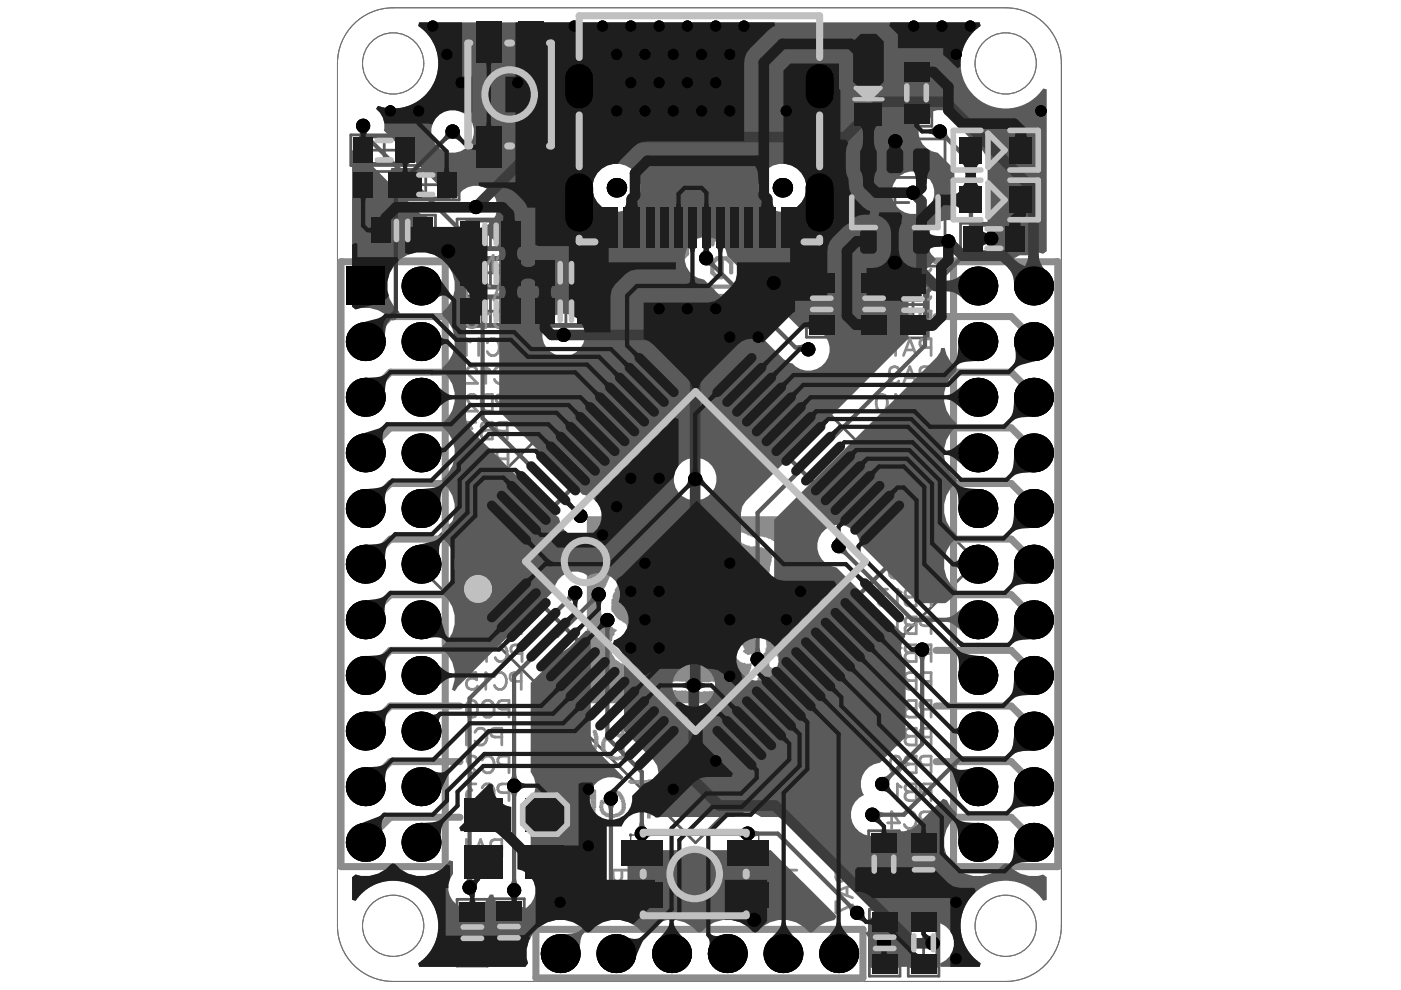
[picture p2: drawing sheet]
<svg xmlns="http://www.w3.org/2000/svg" width="297mm" height="210mm" viewBox="0 0 297 210" stroke-linecap="round" stroke-linejoin="round" font-family="sans-serif">
<g fill="#5a5a5a">
<path d="M101.9 30.1h3.5v3.5h-3.5z"/>
<path d="M110.7 30.1h3.5v3.5h-3.5z"/>
<path d="M110.7 6.5h3.5v3.5h-3.5z"/>
<path d="M101.9 6.5h3.5v3.5h-3.5z"/>
<path d="M133.7 179.1h3.6v3.6h-3.6z"/>
<path d="M133.7 188h3.6v3.5h-3.6z"/>
<path d="M157.3 188h3.6v3.5h-3.6z"/>
<path d="M157.3 179.1h3.6v3.6h-3.6z"/>
<circle cx="99.8" cy="33.6" r=".37"/>
<circle cx="133.7" cy="177" r=".37"/>
</g>
<g fill="none" stroke="#5a5a5a" stroke-width=".59">
<path d="M191.1 12.6h6.5v14.2h-6.5zM191.5 19.7h5.6M191.5 14.7h5.6v10h-5.6zM194.3 16.9v5.6M74.4 28.6h14.1v6.5h-14.1zM76.4 36.4h18.9v5.6h-18.9zM76.4 29h10.1v5.6h-10.1zM78.7 31.8h5.6M81.5 29v5.6M83.2 35.9h14.2v6.5h-14.2zM87.5 39.2h5.6M90.3 36.4v5.6"/>
<path d="M179.1 29.5h21.3v26.9h-21.3zM180.6 37.6h18.3v10.6h-18.3zM189.7 40v5.9M78.2 45.6h14.1v6.5h-14.1zM80.2 46.1h10.1v5.6h-10.1zM82.4 48.9h5.7M85.3 46.1v5.6M96.9 46.4h14.2v6.5h-14.2zM96.9 54.6h14.2v6.5h-14.2zM99 46.9h10v5.6h-10zM99 55h10v5.6h-10zM101.2 49.7h5.6"/>
<path d="M101.2 57.8h5.6M104 46.9v5.6M104 55v5.6M112.9 54.6h14.2v6.5h-14.2zM115 55h10v5.6h-10zM117.2 57.8h5.6M120 55v5.6M171 57.3h6.5v14.2h-6.5zM171.4 59.4h5.6v10h-5.6zM182.1 57.3h6.5v14.2h-6.5zM182.5 59.4h5.6v10h-5.6zM186.8 42.9h5.9"/>
<path d="M190.3 57.5h6.5v14.1h-6.5zM190.8 59.6h5.6v10h-5.6zM203.7 47.3h14.1v6.5h-14.1zM205.7 47.8h10.1v5.6h-10.1zM207.9 50.6h5.6M210.7 47.8v5.6M96.9 62.7h14.2v6.5h-14.2zM99 63.2h10v5.6h-10zM101.2 66h5.6M104 63.2v5.6M112.9 62.7h14.2v6.5h-14.2zM115 63.2h10v5.6h-10z"/>
<path d="M117.2 66h5.6M120 63.2v5.6M171.4 64.4h5.6M174.2 61.6v5.6M182.5 64.4h5.6M185.3 61.6v5.6M190.8 64.6h5.6M193.6 61.8v5.6M87.8 119l59.7-59.6 59.7 59.6-59.7 59.7zM184.2 176.1h6.5v14.2h-6.5zM184.6 178.2h5.6v10h-5.6zM192.6 176.1h6.5v14.2h-6.5z"/>
<path d="M193 178.2h5.6v10h-5.6zM96.9 190.7h6.5v14.1h-6.5zM97.4 197.8h5.6M97.4 192.7h5.6v10.1h-5.6zM100.2 195v5.6M104.7 190.6h6.5v14.1h-6.5zM105.1 197.6h5.6M105.1 192.6h5.6v10.1h-5.6zM107.9 194.8v5.6M184.3 192.8h6.5v14.2h-6.5zM184.6 183.2h5.6M184.8 199.9h5.6"/>
<path d="M184.8 194.9h5.6v10h-5.6zM187.4 180.4v5.6M187.6 197.1v5.6M192.6 192.8h6.5v14.2h-6.5zM193 183.2h5.6M193 199.9h5.6M193 194.9h5.6v10h-5.6zM195.8 180.4v5.6M195.8 197.1v5.6"/>
</g>
<g fill="none" stroke="#5a5a5a" stroke-width=".3">
<path d="M99.8 6.5h16.5v27.1h-16.5zM181.2 24.3h5.9M184.1 21.3v5.9M145.4 117l4.2 4.1M149.6 117l-4.2 4.1M133.7 177.1h27.2v16.5h-27.2z"/>
<circle cx="184.1" cy="24.3" r="2.07"/>
<circle cx="147.5" cy="119" r="2.07"/>
</g>
<path d="M105.7 119l41.8-41.7 41.7 41.7-41.7 41.8z" fill="none" stroke="#5a5a5a" stroke-width=".88"/>
<circle cx="115.7" cy="119" r="2.95" fill="none" stroke="#5a5a5a" stroke-width=".89"/>
<g fill="none" stroke="#5a5a5a" stroke-width=".21">
<path d="M75 5.1a11.8 11.8 0 0 1 8.4-3.4h129.8a11.8 11.8 0 0 1 11.8 11.7v182.9a11.8 11.8 0 0 1-11.8 11.8h-129.8a11.8 11.8 0 0 1-11.8-11.8v-182.9a11.8 11.8 0 0 1 3.4-8.3z"/>
<circle cx="83.4" cy="13.4" r="6.5"/>
<circle cx="213.2" cy="13.4" r="6.5"/>
<circle cx="83.4" cy="196.3" r="6.5"/>
<circle cx="213.2" cy="196.3" r="6.5"/>
</g>
<g fill="none" stroke="#787878" stroke-width=".21">
<path d="M75 5.1a11.8 11.8 0 0 1 8.4-3.4h129.8a11.8 11.8 0 0 1 11.8 11.7v182.9a11.8 11.8 0 0 1-11.8 11.8h-129.8a11.8 11.8 0 0 1-11.8-11.8v-182.9a11.8 11.8 0 0 1 3.4-8.3z"/>
<circle cx="83.4" cy="13.4" r="6.5"/>
<circle cx="213.2" cy="13.4" r="6.5"/>
<circle cx="83.4" cy="196.3" r="6.5"/>
<circle cx="213.2" cy="196.3" r="6.5"/>
</g>
<g fill="#8c8c8c">
<path d="M143.9 125.6l.7-.2h1.2l.2 .2 .9 .1 .5 .4a.86 .86 0 0 1 0 1.3l-.2 .5-.7 .5-.6 .2-1.1-.2-.1-.2-.4-.1-.2-.5-.5-.5 .2-.2-.1-.5z"/>
<path d="M124.4 109.4h47.1v39.7h-47.1zM130.8 115.2v.5l-.4 .1-.2 .2 .1 .3-.8 1.2-.1 .8-.2 .2 .1 2.6a1.38 1.38 0 0 1-.3 1.7l-.2 .8-.2 .1-.1 .6-.5 .5v.4l-.2 .2-.1 .7-.1 .1v.5l-.1 .1 .1 .3-.3 .1v1.8l.3 1.1-.1 .4 .4 .4v.5l.9 .7v.2l.6 .3 .1 .3 1.3 .6v.3l-.5 .3v.5l-.4 .3-.2 1-.2 .1 .2 .3-.2 .2v.6l.2 1.7 .4 .4 .4 .7 .7 .3 .4 .5h.4l.3 .2h.4l.8 .3 .2 1.3h.2l-.1 .5 .3 .2-.2 .2 .2 .4 .3 .1-.2 .3 .5 .6 .3 .8 .3 .1 .2 .4 .4 .1 .3 .4 1.5 .5h.8v-.2l.6 .1 1.1-.4 .6-.7 1.1 .6 1-.2h.4l.1 .2 2-.1 .7 .2 .9-.1 .6 .2 .4-.2h.3l.2 .2h.5l.1-.2h3.2l.2-.1 .2 .1h1.3l.3-.1 .6 .1 .3-.3h.4l.4 .3 1.1-.1 .4 .1 1-.1 .1-.3 .8-.4v-.2l.6-.4 .1-.5 .6-.6-.1-.2 .5-.7-.1-.6 .3-.3 .1-.7 .3-.5-.1-.9a.75 .75 0 0 1 .2-.9v-.7l.5-.4v-.7h.2v-.6l-.1-.1 .1-.5-.2-.8-.2-.1v-.4l-.5-.5 .9-.4 .2-.3 .5-.3v-.1l.9-.9 .3-.8a.79 .79 0 0 0 .3-.8l.4-1.4-.2-.4 .4-.2v-2l-.2-1v-.9l-.1-.2 .1-.4-.4-1.1-1-.2-.4 .6-.2 .1 .2 .8v1.8l.1 .2-.1 .4v1v.5l-.2 .1v.8l-.3 .3-.3 1.1-.9 1.1-.5 .2v.2h-.2l-.4 .5-.6 .1-.3 .3h-.6l-.4 .7 .3 .9 1 .2 .2 .7 .6 .5 .2 1.7-.7 .7h-.3l-.3 .3-.3-.1-.9 .1-.9-.6v-.2a.37 .37 0 0 0 .3-.3 .37 .37 0 0 0-.2-.4v-.3l-.2-.1v-.2h-.7l-.4 .1-.6 .7v.7a.9 .9 0 0 0 .3 1.2l.3 .4 .3 .1 .5 .5h.3v.2l.5-.1 .3 .2h1.1l.1 .4-.5 1.7-.5 .6-.1 .4-.3 .1v.4h-.2h-.5l-.1 .1h-.3l-.3-.1-.4 .2h-.5l-.8-.1v-.1h-1.5v.1l-2.6 .1-.5 .2-3-.1-.4 .1-3-.3-1.2 .2-.3-.3-.3 .2-.6-.1-.2 .2h-.6l-.1 .1h-.4l-.2-.2-.5-.1-.4 .4-1.3 .2-.8-.5-.3-.6-.4-.5-.3-.9-.3-.2 .1-.5-.2-.5v-.3l-.1-.9-.2-.2-.1-1.6-.6-.1-.1-.1-.6 .1-.2 .3v.3l-.4 .2-1-.5-.7-.7-.1-1 .1-.3-.1-.2 .1-.4v-.3l.3-.1v-.5l.7-.4 .1-.4a.74 .74 0 0 0 .3-.8l.1-.4-.2-.1-.2-.6-.7-.4-.1-.3-.7-.1-.6-.8-.2-.1v-.2l-.3-.3-.2-.3-.2-.1-.1-.3 .1-2.4 .2-.1-.1-.4 .2-.5 .4-.5v-.6l.6-.9 .2-1.1a.84 .84 0 0 0 .2-1.1l.1-1.1-.3-.8 .2-.2 .1-1.1 .3-.4 .2-.9 .5-.6v-.3l.2-.1 .4-.5 .4-.1 .3-.3h.4l.2-.3 .4 .1 .5-.3h1.1l.2-.2 2.6 .2 .4-.4h1.8l1.5-.2 .1-.1 1.4-.1 .9-.3h1.9l.8-.2h.9l.2 .2 1.3-.2 .1 .2h1.4l.1 .1 .7-.1 .2 .1h.9l.7 .3 .6 .1 .2 .2 1.9 .4 .2 .3 .8 .3 .3 .2 .4-.1 .1 .3h.7l.3-.2 .1 .2 1.5 .1 .2 .3 .6-.1 .2 .4 .3 .1 .5 .5 .2 .7 .1 .1v.3l-.1 .1v.5l-.3 1.1-.1 1.2a.73 .73 0 0 0 .3 .9v.1l.2 .1h.9l.2-.6 .4-.3 .6-1.3 .2-1.9-.2-.2v-.7l-.3-.5v-.5l-.5-.7-1.7-1.4h-.4l-.5-.3-1.7-.2-1.1 .2-.7-.4h-.4l-.7-.5-.9-.1-.5-.4h-.9l-1.2-.5-.5 .2-.3-.2h-1.5l-.8-.3h-1.1l-.5-.1h-3.5l-.2 .1-.8-.1-.5 .3-1-.1-.6 .3-.5-.1-.7 .3h-.5l-.8 .2-.6 .6-1-.3v-.1h-2.9l-.1 .1-1.4 .2-.2 .2h-.7l-.7 .6h-.4v.4h-.3l-.1 .3-.4 .2h-.3l-.4 .5zM143.4 124l-.3 .5a.42 .42 0 0 1-.6 .4v.3l-.3 .2v.4l-.3 .4v1.1l.2 .4v.6h.3v.4l1.4 1.4 .6 .1 .3 .3h1.7l.2-.2h.3l.6-.4 .6-.1 .9-.8 .2-.7 .4-.4 .1-.4-.1-1.9-.6-1.1-.7-.4-.3-.3-.4-.1-.1-.2-.8-.1-.4-.2-1.7 .2-.6-.1-.3 .5zM134.8 125l-.2 .5a1.07 1.07 0 0 0-.1 1.3v.4l.3 .7 1.3 .8 1-.4 .7-.8 .1-.5 .4-.2 .1-.5-.2-1-1-.9-.5-.1h-.9zM154.9 125.4l-.4 .7v.6l-.1 .2 .1 1.1 .8 .8 1.3 .2 .4-.3h.3l.1-.7 .4-.1v-.4l.1-.1v-1l-.3-.6h-.2l-.2-.4-.6-.4-1.1 .1zM163.2 138.7v.1a.76 .76 0 0 0 .1 1.1l-.1 .5a.79 .79 0 0 0 .4 1.2l.9-.1 .2-.1 .4-1-.1-.3a.85 .85 0 0 0-.3-1l-.1-.3-.4-.4-.7 .1zM166.4 139.2l-.2 .7a.75 .75 0 0 0 .4 1.2l.7 .2 .6-1.3-.3-.2 .2-.2-.4-.3-.1-.2-.4-.1z"/>
</g>
<g fill="none" stroke="#8c8c8c" stroke-width=".21">
<path d="M120.6 161.4h.9M120.8 161.7h1M121.1 162h1.2M121.4 162.3h1.3M122.1 162.8h1.4M145.8 161h1.5M150.8 161h.9M151.1 161.4h.6M156.6 161.1h.8M156.8 161.3h.7M156.9 161.7h.9M157.1 162h1.2"/>
<path d="M157.7 162.5h3.6M158.7 162.9h1.8M161.1 161.3h.8M161.1 161.1h.6M173.3 161h1.5M177.9 161h.5"/>
</g>
<path d="M72.3 55.5h22.1M202.2 55.5v128.2M224.3 55.5v128.2M72.3 183.7h22.1" fill="none" stroke="#8c8c8c" stroke-width="1.5"/>
<circle cx="77.5" cy="178.6" r=".75" fill="#8c8c8c"/>
<path d="M97.5 173.3h-14.7l-5.3 5.3" fill="none" stroke="#8c8c8c" stroke-width="1.5"/>
<circle cx="77.5" cy="166.8" r=".75" fill="#8c8c8c"/>
<path d="M97.5 161.5h-14.7l-5.3 5.3" fill="none" stroke="#8c8c8c" stroke-width="1.5"/>
<circle cx="77.5" cy="155" r=".75" fill="#8c8c8c"/>
<path d="M97.5 149.7h-14.7l-5.3 5.3" fill="none" stroke="#8c8c8c" stroke-width="1.5"/>
<circle cx="77.5" cy="143.2" r=".75" fill="#8c8c8c"/>
<path d="M97.5 137.9h-14.7l-5.3 5.3" fill="none" stroke="#8c8c8c" stroke-width="1.5"/>
<circle cx="77.5" cy="131.4" r=".75" fill="#8c8c8c"/>
<path d="M97.5 126.1h-14.7l-5.3 5.3M198.5 137.9h15.9l4.7 4.7v.6M214.4 126.1l4.7 4.7v.6M198.5 149.7h15.9l4.7 4.7v.6M198.5 161.5h15.9l4.7 4.7v.6M198.5 173.3h15.9l4.7 4.7v.6" fill="none" stroke="#8c8c8c" stroke-width="1.5"/>
<circle cx="77.5" cy="119.6" r=".75" fill="#8c8c8c"/>
<path d="M97.5 114.3h-14.7l-5.3 5.3" fill="none" stroke="#8c8c8c" stroke-width="1.5"/>
<circle cx="77.5" cy="107.8" r=".75" fill="#8c8c8c"/>
<path d="M82.8 102.5l-5.3 5.3" fill="none" stroke="#8c8c8c" stroke-width="1.5"/>
<g fill="#8c8c8c">
<circle cx="77.5" cy="96" r=".75"/>
<circle cx="77.5" cy="84.2" r=".75"/>
<circle cx="77.5" cy="72.4" r=".75"/>
<circle cx="77.5" cy="60.6" r=".75"/>
</g>
<g fill="none" stroke="#8c8c8c" stroke-width=".21">
<path d="M119.7 157.8h.8M119.7 158h.8M119.7 158.1h.8M119.7 158.3h.8M119.7 158.4h.8M119.7 158.6h.8M119.7 158.7h.8M119.7 158.9h.8M119.7 159h.8M119.7 159.2h.8M119.7 159.3h.8M119.7 159.5h.8"/>
<path d="M119.9 157.4h.7M119.9 157.5h.7M119.9 157.7h.7M119.9 159.6h.6M119.9 159.8h.7M119.9 159.9h.7M120 156.9h.8M120 157.1h.8M120 157.2h.8M120.2 156.6h1.5M120.2 156.8h.7M120.3 156.3h1.5"/>
<path d="M120.3 156.5h1.5M120.5 156h1.3M120.5 156.2h1.3M120.6 155.9h1.4M120.8 155.6h1.3M120.8 155.7h1.2M120.9 155.4h1.2M120.9 156.9h.8M120.9 157.1h.8M120.9 157.2h.8M120.9 157.4h.8M120.9 157.5h.8"/>
<path d="M120.9 157.7h.8M121.1 155.3h1.2M121.1 156.8h.6M121.1 157.8h.6M121.1 158h.7M121.1 158.1h.7M121.1 158.3h.7M121.2 155.1h1.1M121.2 158.4h.8M121.2 158.6h.8M121.2 158.7h.9M121.4 158.9h.9"/>
<path d="M121.4 155h1M121.5 159h.9M121.5 159.2h1.1M121.5 154.8h.9M121.7 159.3h1M121.7 154.7h.7M121.8 159.5h1.2M122 159.6h3.7M122 154.5h.3M122.1 159.8h3.5M122.4 159.9h2.9M124.5 159.5h1.4"/>
<path d="M124.8 159.3h1.2M125.1 159.2h1.1M125.3 159h.9M125.4 158.9h.9M125.6 158.7h.9M125.7 155.1h.8M125.7 155.3h.8M125.7 158.4h.8M125.7 158.6h.8M125.7 155h.8M125.9 155.4h.7M125.9 155.6h.7"/>
<path d="M125.9 155.7h.7M125.9 155.9h.7M125.9 158h.7M125.9 158.1h.7M125.9 158.3h.7M125.9 154.8h.4M126 156h.8M126 156.2h.8M126 156.3h.8M126 156.5h.8M126 156.6h.8M126 156.8h.8"/>
<path d="M126 156.9h.8M126 157.1h.8M126 157.2h.8M126 157.4h.8M126 157.5h.8M126 157.7h.8M126 157.8h.8M127.5 157.4h.8M127.5 157.5h.8M127.5 157.7h.8M127.5 157.8h.8M127.5 158h.8"/>
<path d="M127.5 158.1h.8M127.5 158.3h.8M127.5 158.4h.8M127.5 158.6h.8M127.5 158.7h.8M127.5 158.9h.8M127.7 157.1h.7M127.7 157.2h.7M127.7 159h.7M127.7 159.2h.7M127.7 159.3h.9M127.8 156.8h.9"/>
<path d="M127.8 156.9h.8M127.8 159.5h.8M127.8 159.6h.9M128 156.5h1M128 156.6h.9M128 159.8h.9M128 159.9h1M128.1 156.3h1.1M128.3 156.2h1.2M128.4 156h1.7M128.6 155.9h3.7M128.9 155.7h3.4"/>
<path d="M129.2 155.6h2.1M129.5 155.4h1.5M130.5 156h1.8M131 156.2h1.3M131.3 156.3h1M131.4 156.5h.9M131.6 155.4h.7M131.6 155.6h.7M131.6 156.6h.7M131.6 156.8h.7M131.6 156.9h.7M131.6 157.1h.7"/>
<path d="M131.6 157.2h.7M131.6 157.4h.7M131.6 157.5h.7M131.6 157.7h.7M131.6 157.8h.7M131.6 158h.7M131.6 158.1h.7M131.6 158.3h.7M131.6 158.4h.7M131.6 158.6h.7M131.6 158.7h.7M131.6 158.9h.7"/>
<path d="M131.6 159h.7M131.6 159.2h.7M131.6 159.3h.7M131.6 159.5h.7M131.6 159.6h.7M131.7 155.1h.6M131.7 155.3h.6M131.7 159.8h.6M131.7 159.9h.6M131.7 153.9h.8M131.7 154.1h.8M131.7 154.2h.8"/>
<path d="M131.7 154.4h.8M131.7 154.5h.8M131.7 154.7h.8M131.7 154.8h.8M131.7 155h.8M131.9 153.3h.7M131.9 153.5h.7M131.9 153.6h.7M131.9 153.8h.6M132 153.2h.5M137 157.8h1M137 158h1"/>
<path d="M137 158.1h1M137.1 156.9h1.1M137.1 157.1h1.1M137.1 157.2h1.1M137.1 157.4h1.1M137.1 157.5h.9M137.1 157.7h.9M137.1 158.3h.9M137.1 158.4h.9M137.1 158.6h.9M137.1 158.7h.9M137.1 158.9h.9"/>
<path d="M137.1 159h.9M137.1 159.2h.9M137.1 159.8h1.1M137.1 159.9h1.2M137.1 152.9h.8M137.1 153h.8M137.1 153.2h.8M137.1 153.3h.8M137.1 153.5h.8M137.1 153.6h.9M137.3 156.5h.9M137.3 156.6h.9"/>
<path d="M137.3 156.8h.9M137.3 159.3h.7M137.3 159.5h.7M137.3 159.6h.9M137.3 152.7h.4M137.3 153.8h.7M137.3 153.9h.7M137.3 154.1h.7M137.3 154.2h.7M137.3 154.4h.7M137.3 154.5h.7M137.3 154.7h.7"/>
<path d="M137.3 154.8h.7M137.3 155h.7M137.4 155.1h.6M137.4 155.3h.6M137.4 155.4h.6M137.4 155.6h3.6M137.4 155.7h3.8M137.4 155.9h4.1M137.4 156h1.2M137.4 156.2h1.1M137.4 156.3h.8M138.2 155.4h2.4"/>
<path d="M138.6 155.3h1.5M140.1 156h1.5M140.4 156.2h1.4M140.7 156.3h1.2M141 156.5h1.1M141.3 156.6h.9M141.3 159.9h.9M141.5 156.8h.9M141.5 159.8h.9M141.6 156.9h.8M141.6 157.1h.9M141.6 159.6h.8"/>
<path d="M141.8 157.2h.7M141.8 157.4h.7M141.8 159.2h.7M141.8 159.3h.7M141.8 159.5h.7M141.9 157.5h.8M141.9 157.7h.8M141.9 157.8h.8M141.9 158h.8M141.9 158.3h.8M141.9 158.4h.8M141.9 158.6h.8"/>
<path d="M141.9 158.7h.8M141.9 158.9h.8M141.9 159h.8M142.1 158.1h.6M143.1 159.5h.9M143.3 159.3h.6M143.3 159.6h.9M143.3 159.8h1M143.4 159.2h.3M143.4 159.9h1.2M143.9 156.6h.9M143.9 156.8h.7"/>
<path d="M143.9 156.9h.7M143.9 157.1h.6M143.9 157.2h.7M143.9 157.4h.7M143.9 157.5h.7M143.9 157.7h.9M144 156.3h1.1M144 156.5h.8M144 157.8h.8M144 158h.9M144.2 156.2h1M144.2 158.1h1"/>
<path d="M144.3 156h1.4M144.3 158.3h1.1M144.5 155.9h1.6M144.5 158.4h1.2M144.6 155.7h4.1M144.6 158.6h1.4M144.8 158.7h1.6M144.9 155.6h3.6M145.1 158.9h1.9M145.2 155.4h3M145.4 159h2.2M145.5 155.3h2.3"/>
<path d="M145.7 159.2h2.8M146 159.3h3.7M146.3 155.1h.9M146.4 159.5h3.3M147 159.6h2.9M147.3 155.9h1.5M147.8 156h1.2M147.8 159.8h1.9M148.1 156.2h1M148.1 159.9h1.5M148.2 156.3h1.1M148.5 156.5h.9"/>
<path d="M148.7 156.6h.7M148.7 156.8h.9M148.8 156.9h.8M148.8 157.1h.8M148.8 158.9h.8M148.8 159h.8M148.8 159.2h.8M149 157.2h.7M149 157.4h.7M149 157.5h.7M149 157.7h.7M149 157.8h.7"/>
<path d="M149 158h.7M149 158.1h.7M149 158.3h.7M149 158.4h.7M149 158.6h.7M149 158.7h.7M150.3 157.7h.8M150.3 157.8h.8M150.3 158h.8M150.3 158.1h.8M150.3 158.3h.8M150.3 158.4h.8"/>
<path d="M150.3 158.6h.8M150.3 158.7h.6M150.3 158.9h.6M150.3 159h.8M150.3 159.2h.8M150.3 159.3h.8M150.3 159.5h.8M150.3 159.6h.8M150.3 159.8h.8M150.5 157.1h.7M150.5 157.2h.7M150.5 157.4h.7"/>
<path d="M150.5 157.5h.7M150.5 159.9h.6M150.6 156.8h.8M150.6 156.9h.8M150.8 156.5h.7M150.8 156.6h.7M150.9 156.2h.9M150.9 156.3h.8M151.1 156h.9M151.2 155.7h3M151.2 155.9h1.1M151.5 155.6h2.6"/>
<path d="M151.7 155.4h2.2M152 155.3h1.8M152.3 155.1h1M153.2 155.9h1.2M153.5 156h1.8M153.6 156.2h1.7M153.8 156.3h1.5M153.9 156.5h1.4M153.9 156.6h1.4M154.1 156.8h1.2M154.1 156.9h1.2M154.1 157.1h1.2"/>
<path d="M154.2 157.2h1.1M154.2 157.4h1.1M154.2 157.5h1.1M154.2 157.7h1.1M154.2 157.8h1.1M154.4 158h.9M154.4 158.1h.9M154.4 158.3h.9M154.4 158.4h.9M154.4 158.6h.9M154.4 158.7h.9M154.4 158.9h.9"/>
<path d="M154.4 159h.7M154.4 159.2h.7M154.4 159.3h.7M154.4 159.5h.7M154.4 159.6h.7M154.4 159.8h.7M154.4 159.9h.7M154.5 155.7h.8M154.5 155.9h.8M154.7 155.3h.6M154.7 155.4h.6M154.7 155.6h.6"/>
<path d="M154.8 155.1h.3M156.2 158.4h4.3M156.2 158.6h4M156.2 158.7h3.4M156.3 158.3h.6M156.5 158.9h2.7M156.6 154.7h.8M156.6 154.8h.8M156.8 155.1h3.4M156.8 155.9h.9M156.8 156h.7M156.8 156.2h.7"/>
<path d="M156.8 156.3h.7M156.8 156.5h.6M156.8 156.6h.6M156.8 156.8h.7M156.8 156.9h.7M156.8 157.1h.7M156.8 157.2h.9M156.8 159.8h.9M156.8 159.9h.7M156.8 154.5h.6M156.8 155h3.1M156.9 155.3h3.5"/>
<path d="M156.9 155.4h3.8M156.9 155.6h1.1M156.9 155.7h.9M156.9 157.4h.9M156.9 157.5h.9M156.9 159.5h.9M156.9 159.6h.8M157.1 157.7h1M157.1 159h2.5M157.1 159.3h.9M157.2 157.8h1.1M157.2 159.2h2.7"/>
<path d="M157.4 158h1.2M157.5 158.1h3.5M157.5 158.3h3.3M158 154.8h1.3M158.1 159.3h2.1M158.7 159.5h1.8M159.2 159.6h1.6M159.5 155.6h1.3M159.5 159.8h1.5M159.8 155.7h1.2M159.8 158h1.3M159.8 159.9h1.3"/>
<path d="M160.1 155.9h.9M160.2 156h.9M160.2 157.8h.9M160.4 156.2h.9M160.4 157.7h.9M160.5 156.3h.8M160.5 156.5h.8M160.5 157.4h.8M160.5 157.5h.8M160.7 156.6h.6M160.7 156.8h.7M160.7 156.9h.7"/>
<path d="M160.7 157.1h.7M160.7 157.2h.7M162.5 154.5h1.5M162.5 154.7h1.5M162.6 154.2h1.2M162.6 154.4h1.4M162.6 154.8h1.4M162.6 155h1.2M162.8 155.1h.9M162.8 154.1h.9M162.9 156h.6M162.9 156.2h.8"/>
<path d="M162.9 156.3h.8M162.9 156.5h.8M162.9 156.6h.8M162.9 156.8h.8M162.9 156.9h.8M162.9 157.1h.8M162.9 157.2h.8M162.9 157.4h.8M162.9 157.5h.8M162.9 157.7h.8M162.9 157.8h.8M162.9 158h.8"/>
<path d="M162.9 158.1h.8M162.9 158.3h.8M162.9 158.4h.8M162.9 158.6h.8M162.9 158.7h.8M162.9 158.9h.8M162.9 159h.8M162.9 159.2h.8M162.9 159.3h.8M162.9 159.5h.8M162.9 159.6h.8M162.9 159.8h.8"/>
<path d="M162.9 159.9h.8M163.1 155.3h.4M163.1 155.9h.3M163.1 153.9h.4M164.9 158.6h.7M164.9 158.7h.7M164.9 158.9h.7M164.9 159h.7M164.9 159.2h.7M164.9 159.3h.7M165 158.3h.9M165 158.4h.8"/>
<path d="M165 159.5h.8M165 159.6h.8M165.2 158h1.2M165.2 158.1h.9M165.2 159.8h.7M165.2 159.9h.9M165.3 157.8h1.7M165.5 155.6h4.2M165.5 157.7h2.1M165.6 155.3h3.5M165.6 155.4h3.9M165.6 155.7h4.2"/>
<path d="M165.8 155.9h.3M165.8 157.5h2.4M166.1 155.1h2.1M166.1 157.4h2.7M166.4 157.2h2.8M167 157.1h2.5M167.7 156.9h2M168.3 155.9h1.7M168.3 156.8h1.5M168.8 156.6h1.2M169.1 156h.9M169.1 156.5h.9"/>
<path d="M169.1 159.9h1M169.2 156.2h.8M169.2 156.3h.8M169.4 159.8h.7M169.5 159.2h.8M169.5 159.3h.8M169.5 159.5h.8M169.5 159.6h.8M169.7 158.9h.4M169.7 159h.6M169.8 158.7h.2M170.6 159.5h.9"/>
<path d="M170.7 159.3h.6M170.7 159.6h.9M170.7 159.8h1.1M170.9 159.2h.3M170.9 159.9h1.2M171.3 156.6h.9M171.3 156.8h.8M171.3 156.9h.8M171.3 157.1h.6M171.3 157.2h.8M171.3 157.4h.8M171.3 157.5h.8"/>
<path d="M171.3 157.7h.9M171.5 156.3h1M171.5 156.5h.7M171.5 157.8h.7M171.5 158h.9M171.6 156.2h1.1M171.6 158.1h1.1M171.8 156h1.3M171.8 158.3h1M171.9 155.9h1.7M171.9 158.4h1.2M172.1 155.7h4"/>
<path d="M172.1 158.6h1.3M172.2 158.7h1.7M172.4 155.6h3.6M172.5 158.9h2M172.7 155.4h3M172.8 159h2.3M173 155.3h2.2M173.1 159.2h2.9M173.4 159.3h3.8M173.7 155.1h.9M173.9 159.5h3.3M174.5 159.6h2.8"/>
<path d="M174.8 155.9h1.5M175.2 156h1.2M175.2 159.8h2M175.5 156.2h1.1M175.5 159.9h1.5M175.7 156.3h1M176 156.5h.9M176.1 156.6h.8M176.1 156.8h.9M176.3 156.9h.7M176.3 157.1h.7M176.3 158.9h.7"/>
<path d="M176.3 159h.7M176.3 159.2h.7M176.4 157.2h.8M176.4 157.4h.8M176.4 157.5h.8M176.4 157.7h.8M176.4 157.8h.8M176.4 158h.8M176.4 158.1h.8M176.4 158.3h.8M176.4 158.4h.8M176.4 158.6h.8"/>
<path d="M176.4 158.7h.8M177.8 157.8h1M177.8 158h1M177.8 158.1h1M177.9 156.9h1.1M177.9 157.1h1.1M177.9 157.2h1.1M177.9 157.4h1.1M177.9 157.5h.9M177.9 157.7h.9M177.9 158.3h.9M177.9 158.4h.9"/>
<path d="M177.9 158.6h.9M177.9 158.7h.9M177.9 158.9h.9M177.9 159h.9M177.9 159.2h.9M177.9 159.8h1.1M177.9 159.9h1.2M177.9 152.9h.8M177.9 153h.8M177.9 153.2h.8M177.9 153.3h.8M177.9 153.5h.8"/>
<path d="M177.9 153.6h.9M178.1 156.5h.9M178.1 156.6h.9M178.1 156.8h.9M178.1 159.3h.7M178.1 159.5h.7M178.1 159.6h.9M178.1 152.7h.4M178.1 153.8h.7M178.1 153.9h.7M178.1 154.1h.7M178.1 154.2h.7"/>
<path d="M178.1 154.4h.7M178.1 154.5h.7M178.1 154.7h.7M178.1 154.8h.7M178.1 155h.7M178.2 155.1h.6M178.2 155.3h.6M178.2 155.4h.6M178.2 155.6h3.6M178.2 155.7h3.8M178.2 155.9h4.1M178.2 156h1.2"/>
<path d="M178.2 156.2h1.1M178.2 156.3h.8M179 155.4h2.4M179.4 155.3h1.5M180.9 156h1.5M181.2 156.2h1.4M181.5 156.3h1.2M181.8 156.5h1.1M182.1 156.6h.9M182.1 159.9h.9M182.3 156.8h.9M182.3 159.8h.9"/>
<path d="M182.4 156.9h.8M182.4 157.1h.9M182.4 159.6h.8M182.6 157.2h.7M182.6 157.4h.7M182.6 159.2h.7M182.6 159.3h.7M182.6 159.5h.7M182.7 157.5h.8M182.7 157.7h.8M182.7 157.8h.8M182.7 158h.8"/>
<path d="M182.7 158.3h.8M182.7 158.4h.8M182.7 158.6h.8M182.7 158.7h.8M182.7 158.9h.8M182.7 159h.8M182.9 158.1h.6M113.6 171.8h.7M113.6 171.6h.7M113.6 171.5h.7M113.6 171.3h.7M113.6 171.2h.7"/>
<path d="M113.6 171h.7M113.6 170.9h.7M113.6 170.7h.7M113.6 170.6h.7M113.6 170.4h.7M113.6 170.3h.7M113.6 170.1h.7M113.7 172.4h.8M113.7 172.2h.8M113.7 172.1h.8M113.7 171.9h.6M113.7 170h.8"/>
<path d="M113.7 169.8h.8M113.7 169.7h.8M113.9 172.8h.9M113.9 172.7h.7M113.9 172.5h.7M113.9 169.5h.7M113.9 169.4h.7M113.9 169.3h.7M114 173.1h.9M114 173h.8M114 169.1h.8M114 169h1.5"/>
<path d="M114.2 173.3h.9M114.2 168.8h1.5M114.2 168.7h1.5M114.3 173.6h.9M114.3 173.4h.8M114.3 168.5h1.4M114.3 168.4h1.4M114.5 173.7h.9M114.5 168.2h1.3M114.6 174h1.1M114.6 173.9h.9M114.6 168.1h1.2"/>
<path d="M114.6 167.9h1.4M114.8 174.2h1M114.8 170h.7M114.8 169.8h.7M114.8 169.7h.7M114.8 169.5h.7M114.8 169.4h.7M114.8 169.3h.7M114.8 167.8h1.2M114.9 174.3h1.2M114.9 170.6h.8M114.9 170.4h.8"/>
<path d="M114.9 170.3h.8M114.9 170.1h.6M114.9 169.1h.6M114.9 167.6h1.2M115.1 174.5h1.2M115.1 171h.9M115.1 170.9h.7M115.1 170.7h.7M115.1 167.5h1M115.2 174.6h1.4M115.2 171.2h.9M115.2 167.3h1.1"/>
<path d="M115.4 171.5h1M115.4 171.3h.9M115.4 167.2h.9M115.5 174.8h1.5M115.5 171.6h1.1M115.5 167h.8M115.7 174.9h1.6M115.7 171.8h1.2M115.8 171.9h3.8M115.8 166.9h.3M116 175.1h1.3M116 172.1h3.4"/>
<path d="M116.3 175.2h1M116.3 172.2h2.8M116.6 175.4h.7M116.6 172.4h2.2M117 172.5h1.4M118.4 171.8h1.3M118.7 171.6h1.2M119 171.5h1M119.1 171.3h.9M119.3 171.2h.9M119.4 171h.9M119.6 170.9h.7"/>
<path d="M119.6 170.7h.7M119.6 167.6h.7M119.6 167.5h.7M119.6 167.3h.7M119.7 170.6h.8M119.7 170.4h.8M119.7 170.3h.8M119.7 168.2h.8M119.7 168.1h.8M119.7 167.9h.8M119.7 167.8h.8M119.7 167.2h.5"/>
<path d="M119.9 170.1h.7M119.9 170h.7M119.9 169.8h.7M119.9 169.7h.7M119.9 169.5h.7M119.9 169.4h.7M119.9 169.3h.7M119.9 169.1h.7M119.9 169h.7M119.9 168.8h.7M119.9 168.7h.7M119.9 168.5h.7"/>
<path d="M119.9 168.4h.7M119.9 160.1h.7M120 160.2h.8M120 160.4h.8M120 160.5h.9M120.2 160.7h.7M120.2 160.8h.9M120.3 161h.9M120.5 161.3h.9M120.5 161.1h.7M120.8 161.6h.9M120.9 161.9h1.1"/>
<path d="M121.2 162.2h1.2M121.4 172.1h.7M121.4 171.9h.7M121.4 171.8h.7M121.4 171.6h.7M121.4 171.5h.7M121.4 171.3h.7M121.4 171.2h.6M121.4 171h.6M121.4 170.9h.7M121.4 170.7h.7M121.4 170.6h.7"/>
<path d="M121.4 170.4h.7M121.4 170.3h.7M121.4 170.1h.7M121.4 170h.7M121.5 172.5h.8M121.5 172.4h.8M121.5 172.2h.6M121.5 169.8h.8M121.5 169.7h.8M121.5 169.5h.8M121.5 169.4h.8M121.7 173h.9"/>
<path d="M121.7 172.8h.7M121.7 172.7h.6M121.7 169.3h.7M121.7 169.1h.7M121.7 162.5h1.5M121.8 173.3h.9M121.8 173.1h.8M121.8 169h.8M121.8 168.8h.8M121.8 162.6h1.7M122 173.6h.7M122 173.4h.7"/>
<path d="M122 168.7h.7M122 168.5h.9M122.1 173.7h.6M122.1 168.4h.9M122.3 168.2h1M122.3 168.1h3M122.4 162.9h1.1M122.6 167.9h2.5M122.7 167.8h2.3M122.7 160.1h2.3M122.7 163.1h.8M123 167.6h1.8"/>
<path d="M123.2 160.2h1.3M123.3 167.5h1.1M124.2 168.2h1.2M124.5 168.4h1.8M124.7 168.5h1.6M124.8 168.7h1.5M125 169h1.3M125 168.8h1.3M125.1 169.4h1.2M125.1 169.3h1.2M125.1 169.1h1.2M125.3 170.1h1"/>
<path d="M125.3 170h1M125.3 169.8h1M125.3 169.7h1M125.3 169.5h1M125.4 172.8h.8M125.4 172.7h.8M125.4 172.5h.8M125.4 172.4h.8M125.4 172.2h.8M125.4 172.1h.8M125.4 171.9h.8M125.4 171.8h.8"/>
<path d="M125.4 171.6h.8M125.4 171.5h.8M125.4 171.3h.8M125.4 171.2h.9M125.4 171h.9M125.4 170.9h.9M125.4 170.7h.9M125.4 170.6h.9M125.4 170.4h.9M125.4 170.3h.9M125.6 173.1h.6M125.6 173h.6"/>
<path d="M125.6 168.2h.7M125.6 168.1h.7M125.7 167.9h.6M125.7 167.8h.6M125.7 167.6h.6M125.9 167.5h.3M127.1 171.2h.7M127.1 171h.7M127.1 170.9h.7M127.2 171.8h.8M127.2 171.6h.8M127.2 171.5h.8"/>
<path d="M127.2 171.3h.6M127.2 170.7h.6M127.2 170.6h.6M127.2 170.4h.8M127.2 170.3h1.2M127.2 170.1h1.4M127.2 170h1.4M127.4 172.1h.9M127.4 171.9h.7M127.4 169.8h1.2M127.4 169.7h.4M127.5 172.4h1.2"/>
<path d="M127.5 172.2h.9M127.7 172.5h1.3M127.8 172.7h4.1M128 169.4h1.2M128 169.3h1.2M128.1 172.8h3.5M128.1 169.7h.9M128.1 169.5h1.1M128.1 169.1h1.1M128.1 160.1h1.2M128.3 173h3.1M128.3 160.2h1.3"/>
<path d="M128.4 160.4h1.8M128.6 173.1h2.4M128.6 169h1M128.6 168.8h1.2M128.6 168.7h1.2M128.6 160.5h3.9M128.9 168.1h2.7M128.9 167.9h2.5M128.9 160.7h3.6M129 168.2h2.7M129.2 173.3h1.2M129.2 168.5h.6"/>
<path d="M129.2 168.4h.6M129.2 167.8h1.9M129.2 160.8h3.3M129.6 167.6h1.2M129.6 161h2.9M130.4 161.1h.7M130.5 172.5h1.5M130.8 168.4h.9M131 172.4h1.2M131 168.5h.9M131.1 168.7h.9M131.3 172.2h1"/>
<path d="M131.3 169h.9M131.3 168.8h.7M131.3 160.4h1.2M131.4 172.1h.9M131.4 169.3h.9M131.4 169.1h.8M131.6 171.9h.9M131.6 169.5h.7M131.6 169.4h.7M131.7 171.8h.8M131.7 171.6h.8M131.7 170h.8"/>
<path d="M131.7 169.8h.8M131.7 169.7h.8M131.7 160.1h.8M131.7 160.2h.8M131.9 171.5h.7M131.9 171.3h.7M131.9 171.2h.7M131.9 171h.7M131.9 170.9h.7M131.9 170.7h.7M131.9 170.6h.7M131.9 170.4h.7"/>
<path d="M131.9 170.3h.7M131.9 170.1h.6M131.9 161.1h.6M133.2 165.8h8.9M133.4 166h7.6M133.4 165.7h9M133.4 165.5h9M133.7 166.1h5.1M137 160.5h.7M137 160.7h.7M137 160.8h.7M137.1 160.1h1.4"/>
<path d="M137.1 160.2h1.7M137.1 160.4h2.4M137.1 161h.5M137.3 173.4h.6M137.3 173.3h.6M137.3 173.1h.6M137.3 173h.6M137.3 172.8h.7M137.3 172.7h.7M137.3 172.5h.7M137.3 172.4h.7M137.3 172.2h.7"/>
<path d="M137.3 172.1h.7M137.3 171.9h.7M137.3 171.8h.7M137.3 171.6h.7M137.3 171.5h.7M137.3 171.3h.7M137.3 171.2h.7M137.3 171h.7M137.3 170.9h.7M137.3 170.7h.7M137.3 170.6h.7M137.3 170.4h.7"/>
<path d="M137.3 170.3h.7M137.3 170.1h.7M137.3 170h.7M137.3 169.8h.7M137.3 169.7h.7M137.3 169.5h.7M137.3 169.4h.7M137.3 169.3h.7M137.3 169.1h.7M137.3 169h.7M137.3 168.8h.7M137.3 168.7h.7"/>
<path d="M137.3 168.5h.7M137.3 168.4h.7M137.3 168.2h.7M137.3 168.1h.7M137.3 167.9h.7M137.3 167.8h.7M137.3 167.6h.7M137.3 167.5h.7M137.3 167.3h.7M137.4 167.2h.6M137.4 167h.6M137.4 166.9h.6"/>
<path d="M137.4 166.7h.6M137.4 166.6h.6M137.4 166.4h.6M137.4 166.3h.6M137.4 165.4h5M137.9 160.5h3.7M138.2 160.7h3.3M138.3 160.8h2.9M138.8 161h1.9M139.5 165.2h2.7M139.8 160.4h2.1M140.7 160.2h1.4"/>
<path d="M141.2 160.1h.9M143.6 160.1h1.5M143.7 160.2h1.8M144 160.4h4.7M144.3 160.5h4.2M144.6 160.7h3.6M145.1 160.8h2.8M147.5 160.2h1.3M147.9 160.1h1.1M150.5 160.1h.7M150.5 160.2h.7M150.6 160.4h.6"/>
<path d="M150.6 160.5h.8M150.6 160.7h.9M150.8 160.8h.7M150.9 161.3h.8M150.9 161.1h.8M154.4 160.1h.7M154.4 160.2h.7M154.4 160.4h.7M154.4 160.5h.7M154.5 160.7h.6M154.5 160.8h.6M156.6 160.4h.8"/>
<path d="M156.6 160.5h.8M156.6 160.7h.8M156.6 160.8h.8M156.6 161h.8M156.8 160.1h.7M156.8 160.2h.6M156.8 161.6h.9M156.8 161.4h.7M156.9 161.9h1.1M157.2 162.2h1.5M157.4 162.3h4M158 162.6h3.1"/>
<path d="M158.3 162.8h2.5M160.1 160.1h1.2M160.4 160.2h1M160.4 162.2h1.2M160.5 160.4h1.1M160.7 162h.9M160.8 160.5h.8M160.8 160.7h.9M160.8 161.9h.9M161 160.8h.7M161 161h.7M161 161.6h.7"/>
<path d="M161 161.7h.7M161.1 161.4h.6M162.9 160.1h.8M162.9 160.2h.8M162.9 160.4h.8M162.9 160.5h.8M162.9 160.7h.8M162.9 160.8h.6M163.2 161h.2M165.3 160.1h1.1M165.5 160.2h1M165.6 160.4h1.4"/>
<path d="M165.8 160.5h3.7M165.9 160.7h3.3M166.2 160.8h2.6M166.5 161h1.8M167.6 160.4h2.1M168.3 160.2h1.5M168.8 160.1h1.2M171 160.1h1.5M171.2 160.2h1.8M171.5 160.4h4.6M171.8 160.5h4.2M172.1 160.7h3.6"/>
<path d="M172.5 160.8h2.9M174.9 160.2h1.4M175.4 160.1h1M177.8 160.5h.7M177.8 160.7h.7M177.8 160.8h.7M177.9 160.1h1.4M177.9 160.2h1.7M177.9 160.4h2.4M178.7 160.5h3.7M179 160.7h3.3M179.1 160.8h2.9"/>
<path d="M179.6 161h1.9M180.6 160.4h2.1M181.5 160.2h1.4M182 160.1h.9"/>
</g>
<g fill="none" stroke="#8c8c8c" stroke-width="1.5">
<path d="M72.3 55.5v128.2M94.4 55.5v128.2M97.5 55.3h-14.7l-5.3 5.3M198.5 55.3h15.9l4.7 4.7v.6M202.2 55.5h22.1M97.5 67.1h-14.7l-5.3 5.3M97.5 78.9h-14.7l-5.3 5.3M198.5 67.1h15.9l4.7 4.7v.6M198.5 78.9h15.9l4.7 4.7v.6M97.5 90.7h-14.7l-5.3 5.3M198.5 90.7h15.9l4.7 4.7v.6M82.8 102.5h14.7"/>
<path d="M198.5 102.5h15.9l4.7 4.7v.6M198.5 114.3h15.9l4.7 4.7v.6M198.5 126.1h15.9M113.6 197h69.4v10.3h-69.4zM202.2 183.7h22.1"/>
</g>
<g fill="none" stroke="#8c8c8c" stroke-width=".59">
<path d="M99.2 54.7l.3-.4 .6-.2h1.1v3.6h-1.1a1.93 1.93 0 0 1-.9-3zM102.2 54.1v3.6l2.4-3.6v3.6M105.4 55a1.3 1.3 0 0 1 1.5-.9 1.3 1.3 0 0 1 1 1.4 1.55 1.55 0 0 1-.3 1.7 1.55 1.55 0 0 1-1.7 .3l-.5-.7v-.5h.8M98.9 97.8h2.5l-1.7-2.4v3.6M101.1 84.5a.88 .88 0 0 0-.7-.9h-.7a.86 .86 0 0 0-.5 1.4l2 2.2h-2.3M102.4 84.1l.3-.3 .5-.2h1.2v3.6h-1.2a1.93 1.93 0 0 1-.8-3.1zM102.5 95.6l.5-.2h1.6v3.6h-1.6a.93 .93 0 0 1-.8-1 .93 .93 0 0 1 .8-.9l-.5-.1a.82 .82 0 0 1 0-1.4zM103 97.1h1.6M107.5 85.5h-1.5a.93 .93 0 0 1-.9-.9 .93 .93 0 0 1 .9-1h1.5v3.6M107.7 97.3h-1.5a.93 .93 0 0 1-.9-.9 .93 .93 0 0 1 .9-1h1.5v3.6M98.9 126.1l.1 1.7a1.03 1.03 0 0 0 .9 .7 1.03 1.03 0 0 0 1-.5M100.9 130.8h-1.9l1.1 1.4a1.14 1.14 0 0 0-1.2 1.3 1.14 1.14 0 0 0 1.5 .9l.5-.2 .3-.5"/>
<path d="M102 125.3l.7-.4h1.5v3.6h-1.5a.93 .93 0 0 1-.9-1 .93 .93 0 0 1 .9-.9l-.5-.2a.81 .81 0 0 1-.2-1.1zM102.7 126.6h1.5M103.8 131.5l-.8-.7v3.6M104.8 131.7a1.3 1.3 0 0 1 1.5-.9 1.3 1.3 0 0 1 1.1 1.4 1.55 1.55 0 0 1-.4 1.7 1.55 1.55 0 0 1-1.7 .3l-.5-.7M107.4 126.8h-1.5a.93 .93 0 0 1-.9-.9 .93 .93 0 0 1 .9-1h1.5v3.6M110.5 132.7h-1.5a.93 .93 0 0 1-.9-1 .93 .93 0 0 1 .9-.9h1.5v3.6M188.7 178h1.7l.2 1.5a1.25 1.25 0 0 0-1.9 0 1.25 1.25 0 0 0 .2 1.9 1.25 1.25 0 0 0 1.8-.5M191.7 178.9a1.3 1.3 0 0 1 1.5-.9 1.3 1.3 0 0 1 1.1 1.4 1.55 1.55 0 0 1-.4 1.6 1.55 1.55 0 0 1-1.7 .4l-.5-.7M197.4 179.9h-1.5a.93 .93 0 0 1-.9-1 .93 .93 0 0 1 .9-.9h1.5v3.5M119 191.3a.88 .88 0 0 0-.8 .7v.7a.87 .87 0 0 0 1.3 .5l2.2-2v2.3M120 184.5v1.5a.93 .93 0 0 1-.9 .9 .93 .93 0 0 1-.9-.9v-1.5h3.5M120.5 188.2v1.6"/>
<path d="M121.7 187.6l-3.5 1.4 3.5 1.3M131.8 184.5v1.5a.93 .93 0 0 1-.9 .9 .93 .93 0 0 1-.9-.9v-1.5h3.5M132.4 188.2v1.6M132.9 191.2a1.21 1.21 0 0 1 .4 1.9 1.21 1.21 0 0 1-2-.2v-.6l-1.3 1.1v-1.9M133.5 187.6l-3.5 1.4 3.5 1.3M143.7 184.5v1.5a.93 .93 0 0 1-1 .9 .93 .93 0 0 1-.9-.9v-1.5h3.5M144.2 188.2v1.6M145.3 187.6l-3.5 1.4 3.5 1.3M145.3 192.9h-3.5l2.4-1.7v2.5M155.5 184.5v1.5a.93 .93 0 0 1-1 .9 .93 .93 0 0 1-.9-.9v-1.5h3.5M156 188.2v1.6M156.5 191.2a1.25 1.25 0 0 1 .5 1.8 1.25 1.25 0 0 1-1.9 .2 1.25 1.25 0 0 1 0-1.9l-1.5 .2v1.7"/>
<path d="M157.1 187.6l-3.5 1.4 3.5 1.3M167.3 184.5v1.5a.93 .93 0 0 1-1 .9 .93 .93 0 0 1-.9-.9v-1.5h3.5M167.8 191.2l-1.7 .1a1.02 1.02 0 0 0-.7 .9 1.02 1.02 0 0 0 .5 1M167.8 188.2v1.6M168.9 187.6l-3.5 1.4 3.5 1.3M177.2 191.2v2.3l3.6-1.7M179.1 184.5v1.5a.93 .93 0 0 1-1 .9 .93 .93 0 0 1-.9-.9v-1.5h3.6M179.6 188.2v1.6M180.8 187.6l-3.6 1.4 3.6 1.3"/>
<circle cx="100" cy="126" r="1.1"/>
<circle cx="167.9" cy="192.3" r="1.1"/>
</g>
<path d="M140.7 16.8h4l1 1M141.7 15.8v2M145.7 9.9v2.9l-1 1-1-1v-1.9l-1-1-1 1v2.9M140.7 26.8l-1 1v2l1 1h1M142.7 22.8h3M142.7 22.8l-1 1 1 1h3M145.7 20.8h-4v1l1 1" fill="none" stroke="#8c8c8c" stroke-width=".9"/>
<circle cx="141.7" cy="30.8" r=".45" fill="#8c8c8c"/>
<g fill="none" stroke="#8c8c8c" stroke-width=".9">
<path d="M151 15.8v1h4M152 11.9h3M152 11.9l-1 .9 1 1h3M155 9.9h-4v1l1 1M155 15.8v2M140.7 32.8l-1 1v2l1 1h1l4-4v4M142.7 29.8l-1 1M142.7 28.8v1M142.7 38.8v2M144.7 26.8l1 1v2l-1 1h-1l-1-1M145.7 38.8h-6v4M140.7 50.8h4l1 1v2l-1 1h-4l-1-1v-2z"/>
<path d="M144.7 56.8l1 1v2l-1 1h-2l-1-1v-1l1-2h-3v4M145.7 47.8h-6l3-3v4M139.7 74.8v3.9M139.7 76.7h6M142.7 70.8v2h2l1-1v-2l-1-1h-4l-1 1v2l1 1M143.7 62.8v3l-1 1h-2l-1-1v-3h6M143.7 64.8l2 2M142.7 80.7h2l1 1v2l-1 1h-1l-1-1zM142.7 80.7l-2 2-1 2"/>
</g>
<circle cx="149" cy="16.8" r=".45" fill="#8c8c8c"/>
<path d="M151 26.8v1h4M155 20.8h-4v3l1 1h3M155 26.8v2" fill="none" stroke="#8c8c8c" stroke-width=".9"/>
<circle cx="149" cy="27.8" r=".45" fill="#8c8c8c"/>
<path d="M151 37.8h3l1 1v3M155 31.8v3l-1 1-1-1v-2l-1-1-1 1v3M157 39.8v1l-1 1h-5M150 50.8h4l1 1M151 49.8v2M153 54.8v4h-1l-1-1v-2l1-1h2l1 1v2M155 43.8v3l-1 1-1-1v-2l-1-1-1 1v3M152 62.8h3M152 62.8l-1 1 1 1h3M155 60.8h-4v1l1 1" fill="none" stroke="#8c8c8c" stroke-width=".9"/>
<g fill="none" stroke="#8c8c8c" stroke-width=".59">
<path d="M190.8 54.1h-1.9l1 1.4a1.14 1.14 0 0 0-1.2 1.3 1.14 1.14 0 0 0 1.6 .9l.5-.2 .3-.5M191.6 54.1l1.3 3.6 1.4-3.6M197.1 54.1h-1.9l1 1.4a1.14 1.14 0 0 0-1.2 1.3 1.14 1.14 0 0 0 1.6 .9l.5-.2 .3-.5M99.2 60h1.7l.2 1.6a1.25 1.25 0 0 0-1.9-.1 1.25 1.25 0 0 0 .2 1.9 1.25 1.25 0 0 0 1.8-.5M99.4 66.1a1.15 1.15 0 0 1 1.7 .5 2.91 2.91 0 0 1-.4 2.7 1.15 1.15 0 0 1-1.7-.5 2.92 2.92 0 0 1 .4-2.7zM99.7 72.5l-.8-.7v3.6M101.1 78.6a.87 .87 0 0 0-.7-.9h-.7a.86 .86 0 0 0-.5 1.4l2 2.2h-2.3M102.3 72.5l-.8-.7v3.6M103.3 72.7a1.3 1.3 0 0 1 1.5-.9 1.3 1.3 0 0 1 1 1.4 1.55 1.55 0 0 1-.3 1.7 1.55 1.55 0 0 1-1.7 .3l-.5-.7M103.8 60.7l-.8-.7v3.6M103.8 66.6l-.8-.7v3.6M103.8 78.4l-.8-.7v3.6"/>
<path d="M104.7 63.6l1.3-3.6 1.4 3.6M104.8 66.8a1.3 1.3 0 0 1 1.5-.9 1.3 1.3 0 0 1 1.1 1.4 1.55 1.55 0 0 1-.4 1.7 1.55 1.55 0 0 1-1.7 .3l-.5-.7M104.8 78.6a1.3 1.3 0 0 1 1.5-.9 1.3 1.3 0 0 1 1.1 1.4 1.55 1.55 0 0 1-.4 1.7 1.55 1.55 0 0 1-1.7 .3l-.5-.7M105.2 62.4h1.7M109 73.7h-1.5a.93 .93 0 0 1-.9-.9 .93 .93 0 0 1 .9-1h1.5v3.6M110.5 61.9h-1.5a.93 .93 0 0 1-.9-.9 .93 .93 0 0 1 .9-1h1.5v3.6M110.5 67.8h-1.5a.93 .93 0 0 1-.9-.9 .93 .93 0 0 1 .9-1h1.5v3.6M110.5 79.6h-1.5a.93 .93 0 0 1-.9-.9 .93 .93 0 0 1 .9-1h1.5v3.6M188 72.7a.88 .88 0 0 0-.7-.9h-.7a.86 .86 0 0 0-.5 1.4l2 2.2h-2.3M188.1 66.6l-.8-.7v3.6M188.5 78.9l.2 1.7a1.03 1.03 0 0 0 .9 .7 1.03 1.03 0 0 0 1-.5M190.7 66.6l-.8-.7v3.6"/>
<path d="M190.7 72.5l-.8-.7v3.6M191.6 75.4l1.3-3.6 1.4 3.6M191.6 60l1.3 3.6 1.4-3.6M191.6 69.5l1.3-3.6 1.4 3.6M192.1 74.2h1.6M192.1 68.3h1.6M195.4 60h1.7l.1 1.6a1.25 1.25 0 0 0-1.9-.1 1.25 1.25 0 0 0 .3 1.9 1.25 1.25 0 0 0 1.8-.5M197.4 67.8h-1.5a.93 .93 0 0 1-.9-.9 .93 .93 0 0 1 .9-1h1.5v3.6M197.4 73.7h-1.5a.93 .93 0 0 1-.9-.9 .93 .93 0 0 1 .9-1h1.5v3.6M197.4 79.6h-1.5a.93 .93 0 0 1-.9-.9 .93 .93 0 0 1 .9-1h1.5v3.6M100.9 89.5h-1.9l1.1 1.4a1.14 1.14 0 0 0-1.2 1.3 1.14 1.14 0 0 0 1.5 .9l.5-.2 .3-.5M102.2 89.9l.7-.4h1.5v3.6h-1.5a.93 .93 0 0 1-.9-1 .93 .93 0 0 1 .9-.9l-.5-.1a.81 .81 0 0 1-.2-1.2z"/>
<path d="M102.9 91.2h1.5M107.5 91.4h-1.5a.93 .93 0 0 1-.9-.9 .93 .93 0 0 1 .9-1h1.5v3.6M186.3 83.8a1.15 1.15 0 0 1 1.7 .5 2.93 2.93 0 0 1-.4 2.7 1.15 1.15 0 0 1-1.7-.5 2.93 2.93 0 0 1 .4-2.7zM186.5 89.5h1.7l.1 1.6a1.25 1.25 0 0 0-1.9-.1 1.25 1.25 0 0 0 .3 1.9 1.25 1.25 0 0 0 1.8-.5M188.7 95.6a.72 .72 0 0 0 .3 1.2 1.63 1.63 0 0 1 1.7 1 .92 .92 0 0 1-.8 1.2h-.7a1.01 1.01 0 0 1-.9-1.1 1.01 1.01 0 0 1 1.1-.9l.7-.2a.71 .71 0 0 0 .3-1.2l-.5-.2zM190.7 84.3l-.8-.7v3.6M191.1 90.2l-.8-.7v3.6M191.6 99l1.3-3.6 1.4 3.6M191.6 87.2l1.3-3.6 1.4 3.6M191.6 81.3l1.3-3.6 1.4 3.6M192.1 97.8h1.6M192.1 89.9l.6-.4h1.6v3.6h-1.6a.93 .93 0 0 1-.8-1 .93 .93 0 0 1 .8-.9l-.5-.1a.81 .81 0 0 1-.1-1.2z"/>
<path d="M192.1 86h1.6M192.1 80.1h1.6M192.7 91.2h1.6M197.4 97.3h-1.5a.93 .93 0 0 1-.9-.9 .93 .93 0 0 1 .9-1h1.5v3.6M197.4 85.5h-1.5a.93 .93 0 0 1-.9-.9 .93 .93 0 0 1 .9-1h1.5v3.6M197.4 91.4h-1.5a.93 .93 0 0 1-.9-.9 .93 .93 0 0 1 .9-1h1.5v3.6M99 107.7a1.04 1.04 0 0 1 1.6-.3l.3 .5 .2 1.7M99.2 101.3h1.7l.2 1.5a1.25 1.25 0 0 0-1.9 0 1.25 1.25 0 0 0 .2 1.9 1.25 1.25 0 0 0 1.8-.5M99.2 119.2a.72 .72 0 0 0 .3 1.2 1.63 1.63 0 0 1 1.7 1 .92 .92 0 0 1-.8 1.2h-.7a1.01 1.01 0 0 1-.9-1.1 1.01 1.01 0 0 1 1.1-1l.7-.1a.72 .72 0 0 0 .3-1.2l-.5-.2zM101.2 113.1h-2.3l1.7 3.6M102 107.6l.7-.4h1.5v3.6h-1.5a.93 .93 0 0 1-.9-1 .93 .93 0 0 1 .9-.9l-.5-.2a.81 .81 0 0 1-.2-1.1zM102.2 101.7l.7-.4h1.5v3.6h-1.5a.93 .93 0 0 1-.9-1 .93 .93 0 0 1 .9-.9l-.5-.2a.81 .81 0 0 1-.2-1.1z"/>
<path d="M102.2 113.5l.7-.4h1.5v3.6h-1.5a.93 .93 0 0 1-.9-1 .93 .93 0 0 1 .9-.9l-.5-.2a.81 .81 0 0 1-.2-1.1zM102.4 119.2l.5-.2h1.5v3.6h-1.5a.93 .93 0 0 1-.9-1 .93 .93 0 0 1 .9-.9l-.5-.2a.82 .82 0 0 1 0-1.3zM102.7 108.9h1.5M102.9 103h1.5M102.9 114.8h1.5M107.4 109.1h-1.5a.93 .93 0 0 1-.9-.9 .93 .93 0 0 1 .9-1h1.5v3.6M107.5 103.2h-1.5a.93 .93 0 0 1-.9-.9 .93 .93 0 0 1 .9-1h1.5v3.6M107.5 115h-1.5a.93 .93 0 0 1-.9-.9 .93 .93 0 0 1 .9-1h1.5v3.6M186 109.6h2.5l-1.7-2.4v3.6M186.5 113.1h1.7l.1 1.5a1.25 1.25 0 0 0-1.9 0 1.25 1.25 0 0 0 .3 1.9 1.25 1.25 0 0 0 1.8-.5M188.7 119.5a1.05 1.05 0 0 1 1.5-.3l.4 .5 .1 1.7M190.7 101.3h-2.3l1.7 3.6"/>
<path d="M191.1 107.9l-.8-.7v3.6M191.1 113.8l-.8-.7v3.6M191.7 102.2a1.3 1.3 0 0 1 1.5-.9 1.3 1.3 0 0 1 1.1 1.4 1.55 1.55 0 0 1-.4 1.7 1.55 1.55 0 0 1-1.7 .3l-.5-.7M191.7 119.9a1.3 1.3 0 0 1 1.5-.9 1.3 1.3 0 0 1 1.1 1.4 1.55 1.55 0 0 1-.4 1.7 1.55 1.55 0 0 1-1.7 .3l-.5-.7M192.1 107.6l.6-.4h1.6v3.6h-1.6a.93 .93 0 0 1-.8-1 .93 .93 0 0 1 .8-.9l-.5-.2a.81 .81 0 0 1-.1-1.1zM192.1 113.5l.6-.4h1.6v3.6h-1.6a.93 .93 0 0 1-.8-1 .93 .93 0 0 1 .8-.9l-.5-.2a.81 .81 0 0 1-.1-1.1zM192.7 108.9h1.6M192.7 114.8h1.6M197.4 103.2h-1.5a.93 .93 0 0 1-.9-.9 .93 .93 0 0 1 .9-1h1.5v3.6M197.4 109.1h-1.5a.93 .93 0 0 1-.9-.9 .93 .93 0 0 1 .9-1h1.5v3.6M197.4 115h-1.5a.93 .93 0 0 1-.9-.9 .93 .93 0 0 1 .9-1h1.5v3.6M98.9 139.1h2.5l-1.7-2.4v3.6"/>
<path d="M102.9 120.7h1.5M104 137.4l-.8-.7v3.6M105 137.6a1.3 1.3 0 0 1 1.5-.9 1.3 1.3 0 0 1 1 1.4 1.55 1.55 0 0 1-.3 1.7 1.55 1.55 0 0 1-1.7 .3l-.5-.7M107.5 120.9h-1.5a.93 .93 0 0 1-.9-.9 .93 .93 0 0 1 .9-1h1.5v3.6M110.7 138.6h-1.5a.93 .93 0 0 1-.9-1 .93 .93 0 0 1 .9-.9h1.5v3.6M186 133.2h2.5l-1.7-2.4v3.6M188.2 124.9h-1.9l1 1.4a1.14 1.14 0 0 0-1.2 1.3 1.14 1.14 0 0 0 1.6 .9l.5-.2 .3-.5M188.5 137.4l-.8-.7v3.6M191.1 125.6l-.8-.7v3.6M191.1 131.5l-.8-.7v3.6M191.1 137.4l-.8-.7v3.6M192.1 125.3l.6-.4h1.6v3.6h-1.6a.93 .93 0 0 1-.8-1 .93 .93 0 0 1 .8-.9l-.5-.2a.81 .81 0 0 1-.1-1.1z"/>
<path d="M192.1 131.2l.6-.4h1.6v3.6h-1.6a.93 .93 0 0 1-.8-1 .93 .93 0 0 1 .8-.9l-.5-.2a.81 .81 0 0 1-.1-1.1zM192.1 137.1l.6-.4h1.6v3.6h-1.6a.93 .93 0 0 1-.8-1 .93 .93 0 0 1 .8-.9l-.5-.2a.81 .81 0 0 1-.1-1.1zM192.7 126.6h1.6M192.7 138.4h1.6M192.7 132.5h1.6M197.4 120.9h-1.5a.93 .93 0 0 1-.9-.9 .93 .93 0 0 1 .9-1h1.5v3.6M197.4 126.8h-1.5a.93 .93 0 0 1-.9-.9 .93 .93 0 0 1 .9-1h1.5v3.6M197.4 132.7h-1.5a.93 .93 0 0 1-.9-1 .93 .93 0 0 1 .9-.9h1.5v3.6M197.4 138.6h-1.5a.93 .93 0 0 1-.9-1 .93 .93 0 0 1 .9-.9h1.5v3.6M99.2 142.6h1.7l.2 1.5a1.25 1.25 0 0 0-1.9 0 1.25 1.25 0 0 0 .2 1.9 1.25 1.25 0 0 0 1.8-.5M99.4 148.7a1.15 1.15 0 0 1 1.7 .5 2.91 2.91 0 0 1-.4 2.7 1.15 1.15 0 0 1-1.7-.5 2.92 2.92 0 0 1 .4-2.7zM99.7 155.1l-.8-.7v3.6"/>
<path d="M100.7 155.3a1.3 1.3 0 0 1 1.5-.9 1.3 1.3 0 0 1 1 1.4 1.55 1.55 0 0 1-.3 1.6 1.55 1.55 0 0 1-1.7 .4l-.5-.7M102.2 149.4a1.3 1.3 0 0 1 1.5-.9 1.3 1.3 0 0 1 1.1 1.4 1.55 1.55 0 0 1-.4 1.6 1.55 1.55 0 0 1-1.7 .4l-.5-.7M103.8 143.3l-.8-.7v3.6M104.8 143.5a1.3 1.3 0 0 1 1.5-.9 1.3 1.3 0 0 1 1.1 1.4 1.55 1.55 0 0 1-.4 1.7 1.55 1.55 0 0 1-1.7 .3l-.5-.7M106.4 156.3h-1.5a.93 .93 0 0 1-.9-1 .93 .93 0 0 1 .9-.9h1.5v3.6M107.9 150.4h-1.5a.93 .93 0 0 1-.9-1 .93 .93 0 0 1 .9-.9h1.5v3.6M110.5 144.5h-1.5a.93 .93 0 0 1-.9-1 .93 .93 0 0 1 .9-.9h1.5v3.6M186.6 154.6a1.15 1.15 0 0 1 1.7 .5 2.92 2.92 0 0 1-.3 2.7 1.15 1.15 0 0 1-1.7-.5 2.92 2.92 0 0 1 .3-2.7zM188.3 143.5a.88 .88 0 0 0-.6-.9h-.7a.86 .86 0 0 0-.5 1.4l2 2.2h-2.4M190.9 149.4a.87 .87 0 0 0-.6-.9h-.7a.86 .86 0 0 0-.5 1.4l2 2.2h-2.4M191.1 143.3l-.8-.7v3.6M191.1 155.1l-.8-.7v3.6"/>
<path d="M192.1 143l.6-.4h1.6v3.6h-1.6a.93 .93 0 0 1-.8-1 .93 .93 0 0 1 .8-.9l-.5-.2a.81 .81 0 0 1-.1-1.1zM192.1 148.9l.6-.4h1.6v3.6h-1.6a.93 .93 0 0 1-.8-1 .93 .93 0 0 1 .8-.9l-.5-.2a.81 .81 0 0 1-.1-1.1zM192.1 154.8l.6-.4h1.6v3.6h-1.6a.93 .93 0 0 1-.8-1 .93 .93 0 0 1 .8-.9l-.5-.2a.81 .81 0 0 1-.1-1.1zM192.7 150.2h1.6M192.7 144.3h1.6M192.7 156.1h1.6M197.4 144.5h-1.5a.93 .93 0 0 1-.9-1 .93 .93 0 0 1 .9-.9h1.5v3.6M197.4 150.4h-1.5a.93 .93 0 0 1-.9-1 .93 .93 0 0 1 .9-.9h1.5v3.6M197.4 156.3h-1.5a.93 .93 0 0 1-.9-1 .93 .93 0 0 1 .9-.9h1.5v3.6M99.4 172.3a1.15 1.15 0 0 1 1.7 .5 2.91 2.91 0 0 1-.4 2.7 1.15 1.15 0 0 1-1.7-.5 2.92 2.92 0 0 1 .4-2.7zM99.7 178.7l-.8-.7v3.5M100.9 166.2h-1.9l1.1 1.4a1.14 1.14 0 0 0-1.2 1.3 1.14 1.14 0 0 0 1.5 .8l.5-.1 .3-.5"/>
<path d="M101.1 161.2a.87 .87 0 0 0-.7-.9h-.7a.86 .86 0 0 0-.5 1.4l2 2.2h-2.3M102.1 175.6l1.3-3.5 1.4 3.5M102.2 161.2a1.3 1.3 0 0 1 1.5-.9 1.3 1.3 0 0 1 1.1 1.4 1.55 1.55 0 0 1-.4 1.6 1.55 1.55 0 0 1-1.7 .4l-.5-.7M102.2 167.1a1.3 1.3 0 0 1 1.5-.9 1.3 1.3 0 0 1 1.1 1.4 1.55 1.55 0 0 1-.4 1.6 1.55 1.55 0 0 1-1.7 .4l-.5-.7M102.6 174.5h1.7M106.4 179.9h-1.5a.93 .93 0 0 1-.9-1 .93 .93 0 0 1 .9-.9h1.5v3.5M107.9 174h-1.5a.93 .93 0 0 1-.9-1 .93 .93 0 0 1 .9-.9h1.5v3.5M107.9 162.2h-1.5a.93 .93 0 0 1-.9-1 .93 .93 0 0 1 .9-.9h1.5v3.6M107.9 168.1h-1.5a.93 .93 0 0 1-.9-1 .93 .93 0 0 1 .9-.9h1.5v3.5M188.2 174.5h2.5l-1.7-2.4v3.5M189.2 160.5a1.15 1.15 0 0 1 1.7 .5 2.91 2.91 0 0 1-.3 2.7 1.15 1.15 0 0 1-1.7-.5 2.92 2.92 0 0 1 .3-2.7zM191.1 166.9l-.8-.7v3.5"/>
<path d="M191.7 173a1.3 1.3 0 0 1 1.5-.9 1.3 1.3 0 0 1 1.1 1.4 1.55 1.55 0 0 1-.4 1.6 1.55 1.55 0 0 1-1.7 .4l-.5-.7M192.1 160.6l.6-.3h1.6v3.6h-1.6a.93 .93 0 0 1-.8-1 .93 .93 0 0 1 .8-.9l-.5-.2a.81 .81 0 0 1-.1-1.2zM192.1 166.5l.6-.3h1.6v3.5h-1.6a.93 .93 0 0 1-.8-.9 .93 .93 0 0 1 .8-.9l-.5-.2a.81 .81 0 0 1-.1-1.2zM192.7 162h1.6M192.7 167.9h1.6M197.4 162.2h-1.5a.93 .93 0 0 1-.9-1 .93 .93 0 0 1 .9-.9h1.5v3.6M197.4 168.1h-1.5a.93 .93 0 0 1-.9-1 .93 .93 0 0 1 .9-.9h1.5v3.5M197.4 174h-1.5a.93 .93 0 0 1-.9-1 .93 .93 0 0 1 .9-.9h1.5v3.5M100.5 181.5l1.4-3.5 1.3 3.5M101.1 180.4h1.6"/>
<circle cx="189.6" cy="78.8" r="1.1"/>
<circle cx="100" cy="109.7" r="1.1"/>
<circle cx="189.6" cy="121.5" r="1.1"/>
</g>
<g fill="#5a5a5a">
<path d="M149.7 56.2l1.5-1.4 .1 .7 .4 .6-.7 .6-.5-.3z"/>
<path d="M112.5 144.8l6.6-6.6 1.5-.9 3.6-3.6 .7 .1 .4 .5v22.1l.2 1.3 .8 1.2 5.9 5.9-.5 .6a4.5 4.5 0 0 0-5.6 1 4.5 4.5 0 0 0-.1 5.7v17.9l-4.8 4.8-1.8 .2a7.2 7.2 0 0 0-7.5 9.2l-.5 .8h-22.5l-.2-.8a9.6 9.6 0 0 0 1.4-14.7 9.6 9.6 0 0 0-14.7 1.5l-.8-.2v-4.8l.8-.6a6.9 6.9 0 0 0 7.5-2.1l.5-.2 .5 .2a7.1 7.1 0 0 0 11.4-.9l.7 .2v2.7a4.5 4.5 0 0 0 1.3 6.8 4.5 4.5 0 0 0 6.5-2.4h.8a4.5 4.5 0 0 0 6.3 3.2 4.5 4.5 0 0 0 1.6-7v-16.5a4.5 4.5 0 0 0 0-5.6z"/>
<path d="M108 167.7h2.1l-.5 .6-.1 .6h-.9l-.2-.6z"/>
<path d="M108.6 164.3h.9l.1 .6 .5 .6h-2.1l.4-.6z"/>
<path d="M76.8 28.2l1-.3v.7h-.9z"/>
<path d="M179.8 192.2l.6-.6 .6 .4 .7 .1-1.5 1.4-.1-.7z"/>
<path d="M169.2 73.2l1.4-.4-.5 2-.5-.5-.6-.2z"/>
<path d="M128.5 170.4h2.1l-.5 .6-.1 .6h-.9l-.2-.6z"/>
<path d="M120.5 125.7l1.4 1.5-.7 .1-.6 .4-.6-.7 .3-.5z"/>
<path d="M99.1 185.8h.9l.2 .7 .4 .6h-2.1l.5-.6z"/>
<path d="M156.2 176.3l.6-.2 .6-.4v2.1l-.6-.5-.6-.1z"/>
<path d="M159.6 175.7l.6 .4 .6 .2v.9l-.6 .1-.6 .5z"/>
<path d="M121.1 108.1l.6-.7 .6 .4 .7 .1-1.4 1.5-.2-.8z"/>
<path d="M108.6 186.4h.9l.1 .7 .5 .6h-2.1l.4-.6z"/>
<path d="M137.1 175.7l.7 .4 .6 .2v.9l-.6 .1-.7 .5z"/>
<path d="M135.6 174.4h.9l.2 .7 .4 .6h-2.1l.5-.6z"/>
<path d="M195.4 199.6l.7-.2 .6-.4v2.1l-.6-.5-.7-.1z"/>
<path d="M177.8 117.3l1.5-1.5 .1 .8 .4 .5-.7 .7-.5-.4z"/>
<path d="M160.2 137.5h.9l.1 .6 .5 .6h-2.1l.4-.6z"/>
<path d="M199.3 29.4l1.5-1.5 .1 .7 .3 .6-.6 .6-.6-.3z"/>
<path d="M194.5 138.8h2.1l-.5 .6-.1 .6h-.9l-.2-.6z"/>
<path d="M186 171.7l.6 .4 .7 .2v.9l-.7 .1-.6 .5z"/>
<path d="M187 164.7l.8-.1 .6-.3 .6 .6-.4 .6-.1 .7z"/>
<path d="M118.8 198.1l2.8-.2 .8-.2 .7-.5 .6 .7a5.4 5.4 0 0 0-.8 3.6v.6z"/>
<path d="M200.7 131a5.4 5.4 0 0 0 3.2-2l.5-.5v5.8l-2.1-1.8-.7-.4-.9-.2z"/>
<path d="M125.4 126l1.5 1.5-.7 .1-.6 .4-.6-.7 .3-.5z"/>
<path d="M215 155l4.1 4.1-2.8 .2-1.1 .4-.4 .3-.7-.7a5.4 5.4 0 0 0 .9-3.6z"/>
<path d="M127.7 132.5h2.1l-.4 .6-.2 .7h-.9l-.1-.7z"/>
<path d="M133 181l.8-.4a4.4 4.4 0 0 0 5.1-.3h16.8a4.5 4.5 0 0 0 5.6 0h2.1l13.8 13.7 .1 .5-.4 .6-1.8 .5-1.7 .9-1 1-.5 .2-.5-.2a7.1 7.1 0 0 0-10.8 0l-.5 .2-.5-.2a7.1 7.1 0 0 0-10.8 0l-.5 .2-.5-.2a7.1 7.1 0 0 0-10.8 0l-.5 .2-.5-.2-1-1-1.7-.9-1.5-.4-.2-.8 1.2-1.6 .2-1.4z"/>
<path d="M88.9 4.7h118.8l.2 .8a9.6 9.6 0 0 0-1.4 14.7 9.6 9.6 0 0 0 14.7-1.4l.7 .2v34.2l-.7 .6-1.1-.3a7 7 0 0 0-6.4 2.5l-.5 .2-.5-.2-1-1.1-1.6-.9-1-.3 .3-1.1v-18.1l-.3-1.4-.7-1.1-4.6-4.6a4.5 4.5 0 0 0-4.7-4.1 4.5 4.5 0 0 0-4.4 4.4 4.5 4.5 0 0 0 4.1 4.7l3.5 3.5v10.3l-.6 .5a4.5 4.5 0 0 0-4.8 2.7 4.5 4.5 0 0 0 1.4 5.4l.1 .3-4.8 4.7-.7 1.2-.3 1.3v9.5l-34.5 34.4-.7 1.2-.3 1.3-.1 28.3a4.5 4.5 0 0 0 .6 6.2 4.5 4.5 0 0 0 6.1-.1 4.5 4.5 0 0 0 .4-6.1v-26.8l34.5-34.5 .8-1.1 .1-.8h.8l.4 1.4 .9 1.6 1 1 .3 .5-.3 .5a7.1 7.1 0 0 0 0 10.8l.3 .5-.3 .5a7.1 7.1 0 0 0 0 10.8l.3 .5-.3 .5a7.1 7.1 0 0 0 0 10.8l.3 .5-.3 .5a7.1 7.1 0 0 0 0 10.8 .9 .9 0 0 1-.4 1.4l-1.8 1.5h-5.5l-12.6-12.7a4.5 4.5 0 0 0-4.7-3.9 4.5 4.5 0 0 0-4.3 4.4 4.5 4.5 0 0 0 4 4.6l13.6 13.6 .6 .4 .4 .7-.2 .3a4.4 4.4 0 0 0 .3 5.3v15.7l-5.4 5.4a4.5 4.5 0 0 0-3.4 6.9 4.5 4.5 0 0 0-2.2 6.5 4.5 4.5 0 0 0 6.8 1.1h3.8l1.3-.2 1.2-.8 5.9-5.8 .7 .2 .9 1.6 1 1 .3 .5-.3 .5-1 1a7.2 7.2 0 0 0 1.2 10 7.2 7.2 0 0 0 9.9-.9l.5-.2 .5 .2a6.9 6.9 0 0 0 7.5 2.1l.7 .6v4.8l-.7 .2-.2-.2a9.6 9.6 0 0 0-14.6-1.2 9.6 9.6 0 0 0 1.5 14.6l-.2 .8h-8.3l-.1-.8h.2a4.5 4.5 0 0 0 2.1-6.6 4.5 4.5 0 0 0-6.9-1 2.95 2.95 0 0 0-2.3 3 3.5 3.5 0 0 0 1.8 3.6l.5 .2 1.5 .8-.1 .8h-10.9l-.6-.8 .3-1.1a7.2 7.2 0 0 0-1.4-5.3 4.6 4.6 0 0 0 2.7-4.8 4.6 4.6 0 0 0-3.9-3.9l-14.9-14.8-1.2-.8-1.3-.3-3.6-.1a4.5 4.5 0 0 0-5.6 .1h-16.1v-9.5l-.3-1.4-.7-1.1-6.3-6.3v-20.6a4.5 4.5 0 0 0-1.1-6.7 4.5 4.5 0 0 0-1.3-5 4.5 4.5 0 0 0-5.2-.5 4.5 4.5 0 0 0-7.2 3.1l-20.4 20.4-.7 1-.6-.4 .1-.2a7.1 7.1 0 0 0-2-8.2l-.2-.5 .2-.5a7.1 7.1 0 0 0 0-10.8l-.2-.5 .2-.5a7.1 7.1 0 0 0 0-10.8l-.2-.5 .2-.5a7.1 7.1 0 0 0 0-10.8l-.2-.5 .2-.5a7.1 7.1 0 0 0 0-10.8l-.2-.5 .2-.5a7.1 7.1 0 0 0 0-10.8l-.2-.5 .2-.5a7.1 7.1 0 0 0 0-10.8l-.2-.5 .2-.5a7.2 7.2 0 0 0 .5-10.3 7.2 7.2 0 0 0-10.3 0 7.2 7.2 0 0 0 .5 10.3l.2 .5-.2 .5-.7 .8-.5 .2-.5-.2-1.1-1.1a6.9 6.9 0 0 0-6.4-1.1l-.8-.6v-33.1l.8-.3 23.4 23.4v33.7l.3 1.3 .7 1.1 18.8 18.8a4.5 4.5 0 0 0 4.6 4 4.5 4.5 0 0 0 4.4-4.4 4.5 4.5 0 0 0-4.1-4.6l-17.7-17.7v-33.7l-.2-1.3-.8-1.1-2.3-2.3 .3-.8a4.5 4.5 0 0 0 1.3-7.3 4.5 4.5 0 0 0-7.3 1.3l-.8 .3-14.6-14.6a4.4 4.4 0 0 0-1.7-4.6l.4-.7 .2 .1a9.6 9.6 0 0 0 11.6-4.8 9.6 9.6 0 0 0-3.2-12.2zM91.4 27.9a4.5 4.5 0 0 0 9.1 0 4.5 4.5 0 0 0-9.1 0zM160.8 39.8a5.1 5.1 0 0 0 10.2 0 5.1 5.1 0 0 0-10.2 0zM125.6 39.8a5.1 5.1 0 0 0 10.2 0 5.1 5.1 0 0 0-10.2 0zM189 40.9a4.5 4.5 0 0 0 9.1 0 4.5 4.5 0 0 0-9.1 0zM115 71a4.5 4.5 0 0 0 9 0 4.5 4.5 0 0 0-9 0zM146.1 52a4.5 4.5 0 0 0 3.1 7.2l17 17 1.1 .7 .7 .2a4.5 4.5 0 0 0 7.8-1.9 4.5 4.5 0 0 0-6-5.4l-15.6-15.5a4.5 4.5 0 0 0-3.3-3.9 4.5 4.5 0 0 0-4.8 1.6zM142.9 101.6a4.5 4.5 0 0 0 9 0 4.5 4.5 0 0 0-9 0zM142.6 145.3a4.5 4.5 0 0 0 9 0 4.5 4.5 0 0 0-9 0z"/>
</g>
<path d="M77 26.7l.3 .3v1.6l25 24.9v35.2l20.8 20.7M199.3 27.9l6.6 6.6v18.1l-9.8 9.7v11l-35.5 35.4v31.1M149.7 54.7l18.9 19h2.4l.4 .4M177.8 115.8l15.6 15.6h13.9M122 125.7l-22.4 22.4v40.1M126.9 126l-8.8 8.9h-.6l-8.5 8.4v45.5M128.8 131.5v24.9l7.3 7.3v13h28.8l16.8 16.9M195.5 137.7v20l-8.5 8.5M219.1 155l-5.7 5.8h-9.8l-12 11.9h-6.7M129.5 169.3v22.1l-10.7 10.8" fill="none" stroke="#5a5a5a" stroke-width=".9"/>
<g fill="#000">
<circle cx="91.8" cy="5.5" r="1.2"/>
<circle cx="94.8" cy="11.5" r="1.2"/>
<circle cx="97.8" cy="17.5" r="1.2"/>
<circle cx="109.8" cy="17.5" r="1.2"/>
<circle cx="121.7" cy="5.5" r="1.2"/>
<circle cx="127.7" cy="5.5" r="1.2"/>
<circle cx="130.7" cy="11.5" r="1.2"/>
<circle cx="133.7" cy="5.5" r="1.2"/>
<circle cx="133.7" cy="17.5" r="1.2"/>
<circle cx="136.7" cy="11.5" r="1.2"/>
<circle cx="139.7" cy="5.5" r="1.2"/>
<circle cx="139.7" cy="17.5" r="1.2"/>
<circle cx="142.7" cy="11.5" r="1.2"/>
<circle cx="145.7" cy="5.5" r="1.2"/>
<circle cx="145.7" cy="17.5" r="1.2"/>
<circle cx="148.7" cy="11.5" r="1.2"/>
<circle cx="151.7" cy="5.5" r="1.2"/>
<circle cx="151.7" cy="17.5" r="1.2"/>
<circle cx="154.7" cy="11.5" r="1.2"/>
<circle cx="157.7" cy="5.5" r="1.2"/>
<circle cx="193.7" cy="5.5" r="1.2"/>
<circle cx="199.7" cy="5.5" r="1.2"/>
<circle cx="202.7" cy="11.5" r="1.2"/>
<circle cx="205.7" cy="5.5" r="1.2"/>
<circle cx="77" cy="26.7" r="1.5"/>
<circle cx="82.8" cy="23.5" r="1.2"/>
<circle cx="88.8" cy="23.5" r="1.2"/>
<circle cx="96" cy="27.9" r="1.5"/>
<circle cx="130.7" cy="39.8" r="2.06"/>
<circle cx="130.7" cy="23.5" r="1.2"/>
<circle cx="136.7" cy="23.5" r="1.2"/>
<circle cx="142.7" cy="23.5" r="1.2"/>
<circle cx="148.7" cy="23.5" r="1.2"/>
<circle cx="154.7" cy="23.5" r="1.2"/>
<circle cx="165.9" cy="39.8" r="2.06"/>
<circle cx="166.7" cy="23.5" r="1.2"/>
<circle cx="189.8" cy="30" r="1.5"/>
<circle cx="199.3" cy="27.9" r="1.5"/>
<circle cx="220.7" cy="23.5" r="1.2"/>
<circle cx="95" cy="53.3" r="1.5"/>
<circle cx="100.9" cy="43.9" r="1.5"/>
<circle cx="149.7" cy="54.8" r="1.5"/>
<circle cx="164.1" cy="60" r="1.5"/>
<circle cx="189.7" cy="55.7" r="1.5"/>
<circle cx="193.6" cy="40.9" r="1.5"/>
<circle cx="201.1" cy="51.2" r="1.5"/>
<circle cx="210.1" cy="50.6" r="1.5"/>
<circle cx="77.5" cy="72.4" r="4.1"/>
<circle cx="89.3" cy="60.6" r="4.1"/>
<circle cx="89.3" cy="72.4" r="4.1"/>
<circle cx="119.5" cy="71" r="1.5"/>
<circle cx="139.7" cy="65.5" r="1.2"/>
<circle cx="145.7" cy="65.5" r="1.2"/>
<circle cx="151.7" cy="65.5" r="1.2"/>
<circle cx="154.7" cy="71.5" r="1.2"/>
<circle cx="160.7" cy="71.5" r="1.2"/>
<circle cx="171.4" cy="74.1" r="1.5"/>
<circle cx="207.3" cy="60.6" r="4.1"/>
<circle cx="207.3" cy="72.4" r="4.1"/>
<circle cx="219.1" cy="72.4" r="4.1"/>
<circle cx="219.1" cy="60.6" r="4.1"/>
<circle cx="77.5" cy="96" r="4.1"/>
<circle cx="77.5" cy="84.2" r="4.1"/>
<circle cx="89.3" cy="96" r="4.1"/>
<circle cx="89.3" cy="84.2" r="4.1"/>
<circle cx="207.3" cy="96" r="4.1"/>
<circle cx="207.3" cy="84.2" r="4.1"/>
<circle cx="219.1" cy="96" r="4.1"/>
<circle cx="219.1" cy="84.2" r="4.1"/>
<circle cx="77.5" cy="107.8" r="4.1"/>
<circle cx="77.5" cy="119.6" r="4.1"/>
<circle cx="89.3" cy="107.8" r="4.1"/>
<circle cx="89.3" cy="119.6" r="4.1"/>
<circle cx="123.1" cy="109.4" r="1.5"/>
<circle cx="127.7" cy="113.4" r="1.2"/>
<circle cx="130.7" cy="107.4" r="1.2"/>
<circle cx="133.7" cy="101.4" r="1.2"/>
<circle cx="136.7" cy="119.4" r="1.2"/>
<circle cx="139.7" cy="101.4" r="1.2"/>
<circle cx="147.4" cy="101.6" r="1.5"/>
<circle cx="154.7" cy="119.4" r="1.2"/>
<circle cx="177.8" cy="115.8" r="1.5"/>
<circle cx="207.3" cy="107.8" r="4.1"/>
<circle cx="207.3" cy="119.6" r="4.1"/>
<circle cx="219.1" cy="107.8" r="4.1"/>
<circle cx="219.1" cy="119.6" r="4.1"/>
<circle cx="77.5" cy="131.4" r="4.1"/>
<circle cx="89.3" cy="131.4" r="4.1"/>
<circle cx="122" cy="125.7" r="1.5"/>
<circle cx="126.9" cy="126" r="1.5"/>
<circle cx="128.8" cy="131.5" r="1.5"/>
<circle cx="133.7" cy="137.4" r="1.2"/>
<circle cx="133.7" cy="125.4" r="1.2"/>
<circle cx="136.7" cy="131.4" r="1.2"/>
<circle cx="139.7" cy="137.4" r="1.2"/>
<circle cx="139.7" cy="125.4" r="1.2"/>
<circle cx="154.7" cy="131.4" r="1.2"/>
<circle cx="160.6" cy="139.8" r="1.5"/>
<circle cx="166.7" cy="131.4" r="1.2"/>
<circle cx="169.7" cy="125.4" r="1.2"/>
<circle cx="195.5" cy="137.7" r="1.5"/>
<circle cx="207.3" cy="131.4" r="4.1"/>
<circle cx="219.1" cy="131.4" r="4.1"/>
<circle cx="77.5" cy="143.2" r="4.1"/>
<circle cx="77.5" cy="155" r="4.1"/>
<circle cx="89.3" cy="155" r="4.1"/>
<circle cx="89.3" cy="143.2" r="4.1"/>
<circle cx="147.1" cy="145.3" r="1.5"/>
<circle cx="154.7" cy="143.4" r="1.2"/>
<circle cx="207.3" cy="143.2" r="4.1"/>
<circle cx="207.3" cy="155" r="4.1"/>
<circle cx="219.1" cy="155" r="4.1"/>
<circle cx="219.1" cy="143.2" r="4.1"/>
<circle cx="77.5" cy="166.8" r="4.1"/>
<circle cx="77.5" cy="178.6" r="4.1"/>
<circle cx="89.3" cy="166.8" r="4.1"/>
<circle cx="89.3" cy="178.6" r="4.1"/>
<circle cx="109" cy="166.6" r="1.5"/>
<circle cx="124.7" cy="167.3" r="1.2"/>
<circle cx="124.7" cy="179.3" r="1.2"/>
<circle cx="129.5" cy="169.3" r="1.5"/>
<circle cx="136.1" cy="176.7" r="1.5"/>
<circle cx="142.7" cy="167.3" r="1.2"/>
<circle cx="151.7" cy="161.4" r="1.2"/>
<circle cx="158.5" cy="176.7" r="1.5"/>
<circle cx="184.9" cy="172.7" r="1.5"/>
<circle cx="187" cy="166.2" r="1.5"/>
<circle cx="207.3" cy="178.6" r="4.1"/>
<circle cx="207.3" cy="166.8" r="4.1"/>
<circle cx="219.1" cy="166.8" r="4.1"/>
<circle cx="219.1" cy="178.6" r="4.1"/>
<circle cx="99.6" cy="188.2" r="1.5"/>
<circle cx="109" cy="188.8" r="1.5"/>
<circle cx="118.8" cy="191.3" r="1.2"/>
<circle cx="159.9" cy="195" r="1.5"/>
<circle cx="181.7" cy="193.6" r="1.5"/>
<circle cx="187.4" cy="199.9" r="1.5"/>
<circle cx="202.7" cy="191.3" r="1.2"/>
<circle cx="118.8" cy="202.2" r="4.1"/>
<circle cx="130.6" cy="202.2" r="4.1"/>
<circle cx="142.4" cy="202.2" r="4.1"/>
<circle cx="154.2" cy="202.2" r="4.1"/>
<circle cx="166" cy="202.2" r="4.1"/>
<circle cx="177.8" cy="202.2" r="4.1"/>
<circle cx="197.7" cy="200" r="1.5"/>
<circle cx="202.7" cy="203.3" r="1.2"/>
</g>
<path d="M73.3 56.5h8.3v8.3h-8.3z" fill-rule="evenodd" fill="#000"/>
<path d="M122.8 16.5v3.6M173.8 16.5v3.6M122.8 39.7v6.5M173.8 39.7v6.5" fill="none" stroke="#000" stroke-width="5.9"/>
<g fill="#3c3c3c">
<path d="M94.5 27.9l1.4 1.5-.7 .1-.6 .3-.6-.6 .3-.6z"/>
<path d="M77.5 68.3l2.8-.2 .7-.2 .8-.4 .6 .6a5.4 5.4 0 0 0-.8 3.6v.7z"/>
<path d="M213.8 56.9l1.6-1.6a5 5 0 0 0 3.7 1.2l-4.1 4.1a5 5 0 0 0-1.2-3.7z"/>
<path d="M218 54.2h2.3a5 5 0 0 0 1.7 3.5h-5.8a5 5 0 0 0 1.8-3.5z"/>
<path d="M200.9 59.5a5 5 0 0 0 3.5-1.8v5.8a5 5 0 0 0-3.5-1.7z"/>
</g>
<path d="M100.9 43.9l14.9-14.8h63.4l7.5-7.5h13.7l18.7 18.7v20.3l-6.4-6.4h-8.6l-3-3M193.6 40.9l1.8 1.8v15l2.9 2.9h9M119.5 71h22.4l5.5 5.5v68.5l-.3 .3v20.1l5.4 5.4h11.8l29.3 29.2h4.1" fill="none" stroke="#3c3c3c" stroke-width="2.2"/>
<path d="M96 27.9l-12.1 12v26.1l-6.4 6.4" fill="none" stroke="#3c3c3c" stroke-width=".9"/>
<g fill="#000">
<circle cx="91.8" cy="5.5" r="1.2"/>
<circle cx="94.8" cy="11.5" r="1.2"/>
<circle cx="97.8" cy="17.5" r="1.2"/>
<circle cx="109.8" cy="17.5" r="1.2"/>
<circle cx="121.7" cy="5.5" r="1.2"/>
<circle cx="127.7" cy="5.5" r="1.2"/>
<circle cx="130.7" cy="11.5" r="1.2"/>
<circle cx="133.7" cy="5.5" r="1.2"/>
<circle cx="133.7" cy="17.5" r="1.2"/>
<circle cx="136.7" cy="11.5" r="1.2"/>
<circle cx="139.7" cy="5.5" r="1.2"/>
<circle cx="139.7" cy="17.5" r="1.2"/>
<circle cx="142.7" cy="11.5" r="1.2"/>
<circle cx="145.7" cy="5.5" r="1.2"/>
<circle cx="145.7" cy="17.5" r="1.2"/>
<circle cx="148.7" cy="11.5" r="1.2"/>
<circle cx="151.7" cy="5.5" r="1.2"/>
<circle cx="151.7" cy="17.5" r="1.2"/>
<circle cx="154.7" cy="11.5" r="1.2"/>
<circle cx="157.7" cy="5.5" r="1.2"/>
<circle cx="193.7" cy="5.5" r="1.2"/>
<circle cx="199.7" cy="5.5" r="1.2"/>
<circle cx="202.7" cy="11.5" r="1.2"/>
<circle cx="205.7" cy="5.5" r="1.2"/>
<circle cx="77" cy="26.7" r="1.5"/>
<circle cx="82.8" cy="23.5" r="1.2"/>
<circle cx="88.8" cy="23.5" r="1.2"/>
<circle cx="96" cy="27.9" r="1.5"/>
<circle cx="130.7" cy="39.8" r="2.06"/>
<circle cx="130.7" cy="23.5" r="1.2"/>
<circle cx="136.7" cy="23.5" r="1.2"/>
<circle cx="142.7" cy="23.5" r="1.2"/>
<circle cx="148.7" cy="23.5" r="1.2"/>
<circle cx="154.7" cy="23.5" r="1.2"/>
<circle cx="165.9" cy="39.8" r="2.06"/>
<circle cx="166.7" cy="23.5" r="1.2"/>
<circle cx="189.8" cy="30" r="1.5"/>
<circle cx="199.3" cy="27.9" r="1.5"/>
<circle cx="220.7" cy="23.5" r="1.2"/>
<circle cx="95" cy="53.3" r="1.5"/>
<circle cx="100.9" cy="43.9" r="1.5"/>
<circle cx="149.7" cy="54.8" r="1.5"/>
<circle cx="164.1" cy="60" r="1.5"/>
<circle cx="189.7" cy="55.7" r="1.5"/>
<circle cx="193.6" cy="40.9" r="1.5"/>
<circle cx="201.1" cy="51.2" r="1.5"/>
<circle cx="210.1" cy="50.6" r="1.5"/>
<circle cx="77.5" cy="72.4" r="4.1"/>
<circle cx="89.3" cy="60.6" r="4.1"/>
<circle cx="89.3" cy="72.4" r="4.1"/>
<circle cx="119.5" cy="71" r="1.5"/>
<circle cx="139.7" cy="65.5" r="1.2"/>
<circle cx="145.7" cy="65.5" r="1.2"/>
<circle cx="151.7" cy="65.5" r="1.2"/>
<circle cx="154.7" cy="71.5" r="1.2"/>
<circle cx="160.7" cy="71.5" r="1.2"/>
<circle cx="171.4" cy="74.1" r="1.5"/>
<circle cx="207.3" cy="60.6" r="4.1"/>
<circle cx="207.3" cy="72.4" r="4.1"/>
<circle cx="219.1" cy="72.4" r="4.1"/>
<circle cx="219.1" cy="60.6" r="4.1"/>
<circle cx="77.5" cy="96" r="4.1"/>
<circle cx="77.5" cy="84.2" r="4.1"/>
<circle cx="89.3" cy="96" r="4.1"/>
<circle cx="89.3" cy="84.2" r="4.1"/>
<circle cx="207.3" cy="96" r="4.1"/>
<circle cx="207.3" cy="84.2" r="4.1"/>
<circle cx="219.1" cy="96" r="4.1"/>
<circle cx="219.1" cy="84.2" r="4.1"/>
<circle cx="77.5" cy="107.8" r="4.1"/>
<circle cx="77.5" cy="119.6" r="4.1"/>
<circle cx="89.3" cy="107.8" r="4.1"/>
<circle cx="89.3" cy="119.6" r="4.1"/>
<circle cx="123.1" cy="109.4" r="1.5"/>
<circle cx="127.7" cy="113.4" r="1.2"/>
<circle cx="130.7" cy="107.4" r="1.2"/>
<circle cx="133.7" cy="101.4" r="1.2"/>
<circle cx="136.7" cy="119.4" r="1.2"/>
<circle cx="139.7" cy="101.4" r="1.2"/>
<circle cx="147.4" cy="101.6" r="1.5"/>
<circle cx="154.7" cy="119.4" r="1.2"/>
<circle cx="177.8" cy="115.8" r="1.5"/>
<circle cx="207.3" cy="107.8" r="4.1"/>
<circle cx="207.3" cy="119.6" r="4.1"/>
<circle cx="219.1" cy="107.8" r="4.1"/>
<circle cx="219.1" cy="119.6" r="4.1"/>
<circle cx="77.5" cy="131.4" r="4.1"/>
<circle cx="89.3" cy="131.4" r="4.1"/>
<circle cx="122" cy="125.7" r="1.5"/>
<circle cx="126.9" cy="126" r="1.5"/>
<circle cx="128.8" cy="131.5" r="1.5"/>
<circle cx="133.7" cy="137.4" r="1.2"/>
<circle cx="133.7" cy="125.4" r="1.2"/>
<circle cx="136.7" cy="131.4" r="1.2"/>
<circle cx="139.7" cy="137.4" r="1.2"/>
<circle cx="139.7" cy="125.4" r="1.2"/>
<circle cx="154.7" cy="131.4" r="1.2"/>
<circle cx="160.6" cy="139.8" r="1.5"/>
<circle cx="166.7" cy="131.4" r="1.2"/>
<circle cx="169.7" cy="125.4" r="1.2"/>
<circle cx="195.5" cy="137.7" r="1.5"/>
<circle cx="207.3" cy="131.4" r="4.1"/>
<circle cx="219.1" cy="131.4" r="4.1"/>
<circle cx="77.5" cy="143.2" r="4.1"/>
<circle cx="77.5" cy="155" r="4.1"/>
<circle cx="89.3" cy="155" r="4.1"/>
<circle cx="89.3" cy="143.2" r="4.1"/>
<circle cx="147.1" cy="145.3" r="1.5"/>
<circle cx="154.7" cy="143.4" r="1.2"/>
<circle cx="207.3" cy="143.2" r="4.1"/>
<circle cx="207.3" cy="155" r="4.1"/>
<circle cx="219.1" cy="155" r="4.1"/>
<circle cx="219.1" cy="143.2" r="4.1"/>
<circle cx="77.5" cy="166.8" r="4.1"/>
<circle cx="77.5" cy="178.6" r="4.1"/>
<circle cx="89.3" cy="166.8" r="4.1"/>
<circle cx="89.3" cy="178.6" r="4.1"/>
<circle cx="109" cy="166.6" r="1.5"/>
<circle cx="124.7" cy="167.3" r="1.2"/>
<circle cx="124.7" cy="179.3" r="1.2"/>
<circle cx="129.5" cy="169.3" r="1.5"/>
<circle cx="136.1" cy="176.7" r="1.5"/>
<circle cx="142.7" cy="167.3" r="1.2"/>
<circle cx="151.7" cy="161.4" r="1.2"/>
<circle cx="158.5" cy="176.7" r="1.5"/>
<circle cx="184.9" cy="172.7" r="1.5"/>
<circle cx="187" cy="166.2" r="1.5"/>
<circle cx="207.3" cy="178.6" r="4.1"/>
<circle cx="207.3" cy="166.8" r="4.1"/>
<circle cx="219.1" cy="166.8" r="4.1"/>
<circle cx="219.1" cy="178.6" r="4.1"/>
<circle cx="99.6" cy="188.2" r="1.5"/>
<circle cx="109" cy="188.8" r="1.5"/>
<circle cx="118.8" cy="191.3" r="1.2"/>
<circle cx="159.9" cy="195" r="1.5"/>
<circle cx="181.7" cy="193.6" r="1.5"/>
<circle cx="187.4" cy="199.9" r="1.5"/>
<circle cx="202.7" cy="191.3" r="1.2"/>
<circle cx="118.8" cy="202.2" r="4.1"/>
<circle cx="130.6" cy="202.2" r="4.1"/>
<circle cx="142.4" cy="202.2" r="4.1"/>
<circle cx="154.2" cy="202.2" r="4.1"/>
<circle cx="166" cy="202.2" r="4.1"/>
<circle cx="177.8" cy="202.2" r="4.1"/>
<circle cx="197.7" cy="200" r="1.5"/>
<circle cx="202.7" cy="203.3" r="1.2"/>
</g>
<path d="M73.3 56.5h8.3v8.3h-8.3z" fill-rule="evenodd" fill="#000"/>
<path d="M122.8 16.5v3.6M173.8 16.5v3.6M122.8 39.7v6.5M173.8 39.7v6.5" fill="none" stroke="#000" stroke-width="5.9"/>
<g fill="#1e1e1e">
<path d="M106.7 173l-.2 .4 .2 .8 1.6 2-1.6 1.6-2-1.6-.5-.2-.6 .2z"/>
<path d="M109.3 4.7h54.9l.1 .8-1.4 .9-3.9 3.9-.7 .9-.4 1-.1 1v16.7h-20.5l-1.1 .2a12 12 0 0 0-5.2 4.5 6 6 0 0 0-4.4 2.1 5.1 5.1 0 0 0 2.5 7.9v11h14.2v1.5h-8.3l-1.3 .3-1.1 .8-2.1 2-.8 1.2-.3 1.3v7.8h-5.4a4.4 4.4 0 0 0-3.4-3.8v-14.5h-6.4l-.7-.3v-7.9h-1.7a7.9 7.9 0 0 0-4.2-4.1l-1.1-.1h-3.7l-1.3-.4v-.7h7.8v-14.9h-2.2v-7.5h2.2z"/>
<path d="M153.7 186.5h8.9v8.8l-1.5 1.6a1.1 1.1 0 0 1-1.5 .6 6.8 6.8 0 0 0-5.9-2.4z"/>
<path d="M75.9 27.7h2.1l-.4 .6-.2 .7h-.9l-.1-.7z"/>
<path d="M166.1 15l1.5-1.5h10.3v5.3l.3 .3v10.5h1l.6 .8-.3 .9-.2 1.1v3.4l.2 1 .4 1.3 .1 1a4.2 4.2 0 0 0 1.2 3l1.7 1.7 .8 .7 .8 .3-.1 .7a4.4 4.4 0 0 0-4.5 1.9 10.8 10.8 0 0 0-4.4 4.8l-.1 1.1v10.5h-6.8v2.2l-.5 .4-6.3 6.3a4 4 0 0 0-5.3 .3l-7.3 7.3-.7 .8-.4 1-.5 .5-.8-.2-.4-1.3-.7-.8-7.3-7.3-.8-.6-1.1-.6v-7.6l13.7-.1 1.3-.2 1.2-.8 2.5-2.5 .8-1.2 .2-1.3v-2.5h11.3v-11a5.1 5.1 0 0 0 3.4-5.5 5.1 5.1 0 0 0-4.8-4.3z"/>
<path d="M121.1 108l.7-.6 .6 .3 .7 .2-1.5 1.4-.1-.8z"/>
<path d="M108 189.8h2.1l-.5 .6-.1 .7h-.9l-.2-.7z"/>
<path d="M183.2 193.6l.1 .7 .4 .6-.6 .6-.6-.3-.8-.1z"/>
<path d="M145.9 52.6h1.8l-.3 .2-.1 .7h-.9l-.1-.7z"/>
<path d="M208.4 48.8a.98 .98 0 0 0 1.1 .6l.6 .1v2.2a1.66 1.66 0 0 0-1.7 .5v.2z"/>
<path d="M100.5 169.3l3.3-3.2 .7 .3a4.5 4.5 0 0 0 3.9 4.7v5.1h-10.7l-.3-.7 2.1-2.2 .8-1.1 .2-1.3z"/>
<path d="M196.9 27.4l.7-.1 .6-.5v2.1l-.6-.4-.7-.2z"/>
<path d="M177.4 113.5h.9l.1 .6 .5 .6h-2.1l.4-.6z"/>
<path d="M195.8 198.7l.6-.7 .6 .4 .7 .1-1.5 1.5-.1-.8z"/>
<path d="M135.6 177.4h.9l.1 .6 .4 .3h-1.8l.3-.3z"/>
<path d="M96 29.4l1.5-1.5 .1 .7 .3 .6-.6 .6-.6-.3z"/>
<path d="M193.3 137.3l.6-.1 .4-.3v1.7l-.4-.3-.6-.1z"/>
<path d="M187 167.7l1.5-1.5 .1 .8 .4 .6-.6 .6-.6-.4z"/>
<path d="M87.9 24.4h1.7l-.3 .4-.1 .6h-.9l-.1-.6z"/>
<path d="M117.6 191.3l1.1 1.2-.5 .1-.4 .3-.7-.6 .4-.5z"/>
<path d="M151.8 52.6h1.8l-.3 .2-.1 .7h-.9l-.1-.7z"/>
<path d="M125.9 113l.6-.1 .4-.3v1.6l-.4-.2-.6-.1z"/>
<path d="M138.9 138.2h1.7l-.3 .5-.1 .5h-.9l-.1-.5z"/>
<path d="M150.1 160.4l.7-.7 .4 .4 .5 .1-1.2 1.1-.1-.5z"/>
<path d="M186.4 201h2.1l-.5 .6-.1 .6h-.9l-.2-.6z"/>
<path d="M125.9 127.1h2.1l-.5 .6-.1 .6h-.9l-.2-.6z"/>
<path d="M92.7 58.3l2.8 3.9-.4 .9a1.77 1.77 0 0 0-2.7 .2l-.3 .3z"/>
<path d="M76.7 68.4l3.4-.9 1-.5 .8 .5a4.5 4.5 0 0 0-.4 4.1z"/>
<path d="M93 70.8a1.82 1.82 0 0 0 1.8 1.2v.9a1.81 1.81 0 0 0-1.8 1.2z"/>
<path d="M77.5 80.1l2.8-.2 .7-.2 .8-.4 .6 .6a5.4 5.4 0 0 0-.8 3.6v.7z"/>
<path d="M92.2 81.3l2.1 1.9 1 .5 .5 .1v.9a5.4 5.4 0 0 0-3.1 2l-.5 .4z"/>
<path d="M76.5 92l3.8-1.1 .6-.4 .8 .5a4.2 4.2 0 0 0-.3 4z"/>
<path d="M93.1 94.4l.4 .4 .7 .2v.9l-.6 .1-.2 .4z"/>
<path d="M77.4 103.7l2.8-.3 1.5-.6 .6 .6a5.1 5.1 0 0 0-.7 3.6v.6z"/>
<path d="M89.1 103.7l2.9-.3 1.5-.7 .6 .7a5 5 0 0 0-.7 3.6v.6z"/>
<path d="M77.5 115.5l2.8-.2 .7-.2 .8-.5 .6 .7a5.4 5.4 0 0 0-.8 3.6v.7z"/>
<path d="M88.5 115.5l3.4-.7 1.1-.6 .7 .5a3.6 3.6 0 0 0-.6 3l.2 1.1z"/>
<path d="M77.2 127.3l2.9-.4 1.5-.6 .7 .6a4.8 4.8 0 0 0-.8 3.6l.1 .6z"/>
<path d="M93.3 130.5l1.1 3.8 .3 .6-.4 .8a4.3 4.3 0 0 0-4.1-.3z"/>
<path d="M77.5 139.1l2.8-.2 .7-.2 .8-.5 .6 .7a5.4 5.4 0 0 0-.8 3.6v.7z"/>
<path d="M92.2 140.3l2.1 1.8 1 .6 .5 .1v.9a5.4 5.4 0 0 0-3.1 1.9l-.5 .5z"/>
<path d="M77.5 150.9l2.8-.2 .7-.2 .8-.5 .6 .7a5.4 5.4 0 0 0-.8 3.6v.7z"/>
<path d="M177.4 195.6h.9a5.4 5.4 0 0 0 1.9 3.2l.5 .4h-5.8l1.8-2.1 .6-.9z"/>
<path d="M165.7 195.6h.9l.6 1.6 1.8 2.2-5.8-.3 1.9-2 .5-1z"/>
<path d="M141.9 195.6h.9a5.4 5.4 0 0 0 2 3.2l.5 .4h-5.8l1.8-2.1 .5-.9z"/>
<path d="M132.3 198.4a3.2 3.2 0 0 0 3.7 .1l.4 1-2 4.3z"/>
<path d="M89.3 174.5l2.8-.2 .7-.2 .8-.5 .6 .7a5.4 5.4 0 0 0-.8 3.6v.7z"/>
<path d="M76.2 174.7l4.4-1.7 .9 .4a3.7 3.7 0 0 0-.1 3.8z"/>
<path d="M91.1 163.1a3 3 0 0 0 3.6 .2l.4 .9-2.1 4.3z"/>
<path d="M91.1 151.3a1.54 1.54 0 0 0 1.9-.3l.6 .6a1.85 1.85 0 0 0-.4 2.1z"/>
<path d="M77.5 162.7l2.8-.2 .7-.2 .8-.5 .6 .7a5.4 5.4 0 0 0-.8 3.6v.7z"/>
<path d="M215 96.1l4.1 4.1-2.8 .1-1.1 .4-.4 .3-.7-.6a5.4 5.4 0 0 0 .9-3.7z"/>
<path d="M200.7 95.6a5.4 5.4 0 0 0 3.2-2l.5-.5v5.8l-2.1-1.8-.7-.4-.9-.2z"/>
<path d="M215 84.3l4.1 4.1-2.8 .1-1.1 .4-.4 .3-.7-.6a5.4 5.4 0 0 0 .9-3.7z"/>
<path d="M200.7 83.8a5.4 5.4 0 0 0 3.2-2l.5-.5v5.8l-2.1-1.8-.7-.4-.9-.2z"/>
<path d="M215.1 73.3l4.8 3.2-3.4 .8-1 .6-.7-.5a4.5 4.5 0 0 0 .3-4.1z"/>
<path d="M203.2 72.5l4.1 4.1-2.8 .2-1.1 .3-.4 .3-.7-.6a5.4 5.4 0 0 0 .9-3.7z"/>
<path d="M215 107.9l4.1 4-2.8 .2-1.1 .4-.4 .3-.7-.6a5.4 5.4 0 0 0 .9-3.7z"/>
<path d="M215 131.5l4.1 4-2.8 .2-1.1 .4-.4 .3-.7-.7a5.4 5.4 0 0 0 .9-3.6z"/>
<path d="M215 166.8l4.1 4.1-2.8 .2-1.1 .4-.4 .3-.7-.7a5.4 5.4 0 0 0 .9-3.6z"/>
<path d="M215 155l4.1 4.1-2.8 .2-1.1 .4-.4 .3-.7-.7a5.4 5.4 0 0 0 .9-3.6z"/>
<path d="M215 143.2l4.1 4.1-2.8 .2-1.1 .4-.4 .3-.7-.7a5.4 5.4 0 0 0 .9-3.6z"/>
<path d="M215 119.7l4.1 4-2.8 .2-1.1 .4-.4 .3-.6-.6a5.4 5.4 0 0 0 .8-3.7z"/>
<path d="M202.3 174.3l.7-.7a5.4 5.4 0 0 0 3.6 .9h.7l-4.1 4.1-.2-2.8-.2-.8z"/>
<path d="M202.2 162.7a4 4 0 0 0 3.9 .1l-2.8 5.1-1.6-4.4z"/>
<path d="M202.2 154.6l.8-.2 .3-.5v2.2l-.3-.5-.8-.1z"/>
<path d="M202.6 138.5l.7-.5a7.6 7.6 0 0 0 4.4 1.1l-4.5 3.6a5.4 5.4 0 0 0-.6-4.2z"/>
<path d="M202.1 119.2a1.26 1.26 0 0 0 1.3-.9v2.6a1.25 1.25 0 0 0-1.3-.8z"/>
<path d="M111.3 122.7a.74 .74 0 0 0 .9-.3l.3-.4 .7 .7a1.35 1.35 0 0 0-.7 1.2z"/>
<path d="M105.4 132.7l1.2 1.3a.74 .74 0 0 0-.9 .3l-.3 .3-.7-.6 .7-.8z"/>
<path d="M107.5 134.8l1.2 1.3a.75 .75 0 0 0-.9 .3l-.3 .3-.7-.6a1.35 1.35 0 0 0 .7-1.2z"/>
<path d="M109.6 136.9l1.2 1.3a.75 .75 0 0 0-.9 .3l-.3 .3-.7-.6a1.35 1.35 0 0 0 .7-1.2z"/>
<path d="M119.6 131a.74 .74 0 0 0 .9-.3l.4-.3 .6 .6a1.35 1.35 0 0 0-.7 1.2z"/>
<path d="M121.7 133.1a.74 .74 0 0 0 .9-.3l.4-.3 .6 .6a1.35 1.35 0 0 0-.7 1.2z"/>
<path d="M123.8 135.2a.75 .75 0 0 0 .9-.3l.4-.4 .6 .7a1.35 1.35 0 0 0-.7 1.2z"/>
<path d="M117.9 145.2l1.3 1.3a.75 .75 0 0 0-.9 .3l-.4 .3-.6-.6a1.35 1.35 0 0 0 .7-1.2z"/>
<path d="M120 147.3l1.2 1.3a.75 .75 0 0 0-.9 .3l-.3 .3-.7-.6a1.35 1.35 0 0 0 .7-1.2z"/>
<path d="M122.1 149.4l1.2 1.3a.75 .75 0 0 0-.9 .3l-.3 .3-.7-.6a1.35 1.35 0 0 0 .7-1.2z"/>
<path d="M124.2 151.5l1.2 1.2a.75 .75 0 0 0-.9 .4l-.3 .3-.7-.6a1.35 1.35 0 0 0 .7-1.2z"/>
<path d="M134.2 145.6a.75 .75 0 0 0 .9-.3l.4-.3 .6 .6-.6 .8v.5z"/>
<path d="M136.3 147.7a.75 .75 0 0 0 .9-.3l.4-.3 .6 .6a1.34 1.34 0 0 0-.7 1.2z"/>
<path d="M130.4 157.8l1.3 1.2a.74 .74 0 0 0-.9 .3l-.4 .4-.6-.7a1.35 1.35 0 0 0 .7-1.2z"/>
<path d="M132.5 159.8l1.3 1.3a.74 .74 0 0 0-.9 .3l-.4 .3-.6-.6a1.34 1.34 0 0 0 .7-1.2z"/>
<path d="M134.6 161.9l1.3 1.3a.74 .74 0 0 0-1 .3l-.3 .3-.6-.6a1.34 1.34 0 0 0 .7-1.2z"/>
<path d="M159.7 163.2l.6-.7 .5 .5-.7 .6z"/>
<path d="M153.2 151.2a1.35 1.35 0 0 0 1.2 .7l-1.2 1.2a.74 .74 0 0 0-.3-.9l-.4-.3z"/>
<path d="M155.3 149.1a1.35 1.35 0 0 0 1.2 .7l-1.2 1.2a.74 .74 0 0 0-.3-.9l-.4-.3z"/>
<path d="M166.6 155.7a.74 .74 0 0 0 .3 .9l.3 .3-.6 .7a1.35 1.35 0 0 0-1.2-.7z"/>
<path d="M168.7 153.6a.75 .75 0 0 0 .3 .9l.3 .3-.6 .7a1.35 1.35 0 0 0-1.2-.7z"/>
<path d="M160.9 143.5l.6-.6 .8 .6h.5l-1.3 1.3a.75 .75 0 0 0-.3-.9z"/>
<path d="M169.5 152.8l1.3-1.3a.74 .74 0 0 0 .3 .9l.3 .4-.6 .6a1.35 1.35 0 0 0-1.2-.7z"/>
<path d="M171.6 150.7l1.3-1.3a.75 .75 0 0 0 .3 .9l.3 .4-.6 .6a1.35 1.35 0 0 0-1.2-.7z"/>
<path d="M173.7 148.6l1.2-1.3a.75 .75 0 0 0 .4 .9l.3 .4-.6 .6a1.35 1.35 0 0 0-1.2-.7z"/>
<path d="M175.8 146.5l1.2-1.3a.75 .75 0 0 0 .3 .9l.4 .4-.7 .6-.8-.6z"/>
<path d="M177.9 144.4l1.2-1.2a.75 .75 0 0 0 .3 .9l.4 .3-.7 .7-.8-.7z"/>
<path d="M179.9 142.3l1.3-1.2a.74 .74 0 0 0 .3 .9l.3 .3-.6 .7-.8-.7z"/>
<path d="M182 140.2l1.3-1.2a.74 .74 0 0 0 .3 .9l.3 .3-.6 .7-.8-.7z"/>
<path d="M184.1 138.2l1.3-1.3a.74 .74 0 0 0 .3 .9l.3 .4-.6 .6a1.35 1.35 0 0 0-1.2-.7z"/>
<path d="M186.2 136.1l1.3-1.3a.74 .74 0 0 0 .3 .9l.3 .4-.6 .6a1.35 1.35 0 0 0-1.2-.7z"/>
<path d="M188.3 134l1.2-1.3a.74 .74 0 0 0 .4 .9l.3 .4-.6 .6a1.35 1.35 0 0 0-1.2-.7z"/>
<path d="M181.8 122.7l.6-.7a1.35 1.35 0 0 0 1.2 .7l-1.2 1.2a.74 .74 0 0 0-.3-.9z"/>
<path d="M182.4 114.2l1.2 1.2a.73 .73 0 0 0-.9 .3l-.3 .4-.6-.7 .6-.7z"/>
<path d="M188.3 104.1a.75 .75 0 0 0 .9-.3l.4-.3 .6 .6a1.35 1.35 0 0 0-.7 1.2z"/>
<path d="M178.2 110l1.3 1.2a.75 .75 0 0 0-.9 .3l-.4 .4-.6-.7a1.35 1.35 0 0 0 .7-1.1z"/>
<path d="M184.1 99.9a.74 .74 0 0 0 .9-.3l.4-.3 .6 .6a1.35 1.35 0 0 0-.7 1.2z"/>
<path d="M182 97.9a.74 .74 0 0 0 .9-.4l.4-.3 .6 .6a1.35 1.35 0 0 0-.7 1.2z"/>
<path d="M180.1 95.7h.4l.7-.6 .6 .7-.5 .7-.1 .4z"/>
<path d="M175.8 91.6a.74 .74 0 0 0 .9-.3l.3-.4 .7 .7a1.35 1.35 0 0 0-.7 1.2z"/>
<path d="M173.7 89.5a.74 .74 0 0 0 .9-.3l.4-.3 .6 .6a1.35 1.35 0 0 0-.7 1.2z"/>
<path d="M172 87.4l.8-.5 .6 .6-.5 .8z"/>
<path d="M169.5 85.3a.74 .74 0 0 0 .9-.3l.4-.3 .6 .6-.6 .8v.5z"/>
<path d="M167.4 83.3a.74 .74 0 0 0 .9-.4l.4-.3 .6 .6-.6 .8v.5z"/>
<path d="M165.3 81.2a.75 .75 0 0 0 .9-.3l.4-.4 .6 .7-.6 .7v.5z"/>
<path d="M163.3 79.1a.75 .75 0 0 0 .9-.3l.3-.4 .7 .7-.7 .8v.4z"/>
<path d="M161.2 77a.75 .75 0 0 0 .9-.3l.3-.3 .7 .6a1.35 1.35 0 0 0-.7 1.2z"/>
<path d="M151.1 82.9l1.3 1.2a.75 .75 0 0 0-.9 .3l-.4 .4-.6-.7a1.35 1.35 0 0 0 .7-1.2z"/>
<path d="M134 74.9l.6-.6 .8 .6h.5l-1.3 1.3a.75 .75 0 0 0-.3-.9z"/>
<path d="M131.9 77l.6-.6 .8 .6h.5l-1.3 1.2a.75 .75 0 0 0-.3-.9z"/>
<path d="M130.4 78.4a1.35 1.35 0 0 0 1.2 .7l-1.2 1.2a.75 .75 0 0 0-.3-.9l-.3-.3z"/>
<path d="M128.3 80.5a1.35 1.35 0 0 0 1.2 .7l-1.2 1.2a.74 .74 0 0 0-.3-.9l-.3-.3z"/>
<path d="M126.2 82.6a1.35 1.35 0 0 0 1.2 .7l-1.1 1.2a.74 .74 0 0 0-.4-.9l-.3-.4z"/>
<path d="M124.2 84.7a1.35 1.35 0 0 0 1.2 .7l-1.2 1.2a.74 .74 0 0 0-.3-.9l-.4-.4z"/>
<path d="M122.1 86.8a1.35 1.35 0 0 0 1.2 .7l-1.2 1.2a.74 .74 0 0 0-.3-.9l-.4-.4z"/>
<path d="M119.3 89.5l.7-.6a1.35 1.35 0 0 0 1.2 .7l-1.2 1.2a.74 .74 0 0 0-.3-.9z"/>
<path d="M117.3 91.6l.6-.7a1.35 1.35 0 0 0 1.2 .7l-1.2 1.2a.74 .74 0 0 0-.3-.9z"/>
<path d="M115.2 93.7l.6-.7a1.35 1.35 0 0 0 1.2 .7l-1.2 1.2a.74 .74 0 0 0-.3-.9z"/>
<path d="M113.2 95.9l.7-.6 .6 .4-.8 .9z"/>
<path d="M119.6 107.1l1.3-1.3a.74 .74 0 0 0 .3 .9l.3 .4-.6 .6a1.35 1.35 0 0 0-1.2-.7z"/>
<path d="M109.6 99.3l.5 .5 .4 .1-1 1-.1-.4-.5-.6z"/>
<path d="M106.8 102l.7-.6a1.35 1.35 0 0 0 1.2 .7l-1.2 1.2a.75 .75 0 0 0-.3-.9z"/>
<path d="M111.3 115.4l1.2-1.2a.74 .74 0 0 0 .3 .9l.4 .3-.7 .7a1.35 1.35 0 0 0-1.2-.7z"/>
<path d="M201.2 41.3a2.08 2.08 0 0 0 2.3-.9v-.3v4.5a1.27 1.27 0 0 0-1.5-1l-.8-.1z"/>
<path d="M204.7 37.4h2.2a2.08 2.08 0 0 0 .9 2.2h.3h-4.5a1.28 1.28 0 0 0 1-1.4z"/>
<path d="M215.3 27.6h2.3v1.1l.3 .4h-2.9l.2-.4z"/>
<path d="M203.6 34.6h4.5a1.28 1.28 0 0 0-1.1 1.5l-.1 .8h-2.2a2.08 2.08 0 0 0-.9-2.3z"/>
<path d="M115.1 168.3h.9l.1 .7 .3 .2h-1.8l.4-.2z"/>
<path d="M181.9 26.6h4.5a1.28 1.28 0 0 0-1.1 1.4v.9h-2.3a2.08 2.08 0 0 0-.9-2.3z"/>
<path d="M196.2 67.5a.9 .9 0 0 0 1 .4h.5v2.2l-1.1 .1-.4 .3z"/>
<path d="M181.4 67.7l1.3-.1v2.5l-1.3-.1z"/>
<path d="M214 46.6h2.3l.2 1.4h-2.7z"/>
<path d="M183 29.3h2.3a4.8 4.8 0 0 0 .5 2.7h-3.4a4.7 4.7 0 0 0 .6-2.7z"/>
<path d="M182.4 36.2h3.4a4.8 4.8 0 0 0-.5 2.7h-2.3a4.7 4.7 0 0 0-.6-2.7z"/>
<path d="M131 122.6l.8-.5 15.9-15.9 16 15.9 1.1 .8 1.4 .2h10.6l.5 .7-.1 .5-.9 .6-.8 1.3a3.6 3.6 0 0 0-2.1 2.1 3.6 3.6 0 0 0-2.1 2.1 3.6 3.6 0 0 0-2.1 2.1 3.6 3.6 0 0 0-2 2 3.6 3.6 0 0 0-2.1 2.1l-.8 .5a4.6 4.6 0 0 0-6.4-.9 4.6 4.6 0 0 0-.8 6.5l.3 1.2-.7 1.1-.8 .4-2.6-2.6-1.1-.7-2.3-.3a4.5 4.5 0 0 0-5.7 0h-4.2l-1.4 .3-1.5 1.2-.9-.3a3.7 3.7 0 0 0-2.2-2.2 3.6 3.6 0 0 0-2-2.1 3.7 3.7 0 0 0-2.1-2.1l.3-.9a4.5 4.5 0 0 0 3.1-3.7 4.5 4.5 0 0 0-2.1-4.4 4.3 4.3 0 0 0-.5-4v-.5z"/>
<path d="M188.6 30h2.3v1.3l.3 .4h-2.9l.2-.4z"/>
<path d="M193.6 36.2h3.4a4.8 4.8 0 0 0-.5 2.7h-2.3a4.8 4.8 0 0 0-.6-2.7z"/>
<path d="M194.2 46.6h2.3l.1 1.5 .3 .7h-3.1l.3-.7z"/>
<path d="M196.9 48.9a1.35 1.35 0 0 0 1.6 1.1h.9v2.3a2.33 2.33 0 0 0-2.5 .9v.2z"/>
<path d="M77.9 48.3l.7-.1 .2-.2v1.6l-.2-.3-.7-.1z"/>
<path d="M107.3 61.1h2.2a2 2 0 0 0 .8 2.2h.2h-4.1a1.23 1.23 0 0 0 .9-1.4z"/>
<path d="M114.4 61.1h2.3a2 2 0 0 0 .7 2.2h.2h-4.1a1.23 1.23 0 0 0 .9-1.4z"/>
<path d="M187 175.9h.9l.1 .6 .3 .3h-1.8l.4-.3z"/>
<path d="M85 34.5h1.8l-.3 .2-.2 .7h-.9l-.1-.7z"/>
<path d="M76.5 28.3h.9l.1 .7 .4 .2h-1.8l.3-.2z"/>
<path d="M193.8 26.1h1v.6h-.9z"/>
<path d="M195.4 175.9h.9l.1 .6 .3 .3h-1.8l.4-.3z"/>
<path d="M170.7 68.4l.7-.1 .2-.4v1.8l-.2-.3-.7-.1z"/>
<path d="M107.3 52.9h2.2a2 2 0 0 0 .8 2.3h.2h-4.1a1.23 1.23 0 0 0 .9-1.4z"/>
<path d="M106.4 60.5h4.1a1.23 1.23 0 0 0-.9 1.4l-.1 .8h-2.2a2 2 0 0 0-.8-2.2z"/>
<path d="M110.5 55.6a1.28 1.28 0 0 0 1.4 1.1h.8v2.3a2.08 2.08 0 0 0-2.2 .9v.2z"/>
<path d="M113.5 60.5h4.1a1.23 1.23 0 0 0-.9 1.4v.8h-2.3a2 2 0 0 0-.7-2.2z"/>
<path d="M111.2 56.7a2.08 2.08 0 0 0 2.3-.9v-.2v4.5a1.28 1.28 0 0 0-1.4-1.1h-.9z"/>
<path d="M106.4 52.3h4.1a1.23 1.23 0 0 0-.9 1.5l-.1 .8h-2.2a2 2 0 0 0-.8-2.3z"/>
<path d="M106.8 45.3h2.2a1.68 1.68 0 0 0 .5 1.7l.1 .1-3.2-.1 .3-.4z"/>
<path d="M108.6 190.3h.9l.1 .6 .3 .3h-1.8l.3-.3z"/>
<path d="M108.8 200h.5l.7-.6 1.2 .1-.7 .9v.4z"/>
<path d="M99.7 190.4h.9l.1 .7 .4 .2h-1.8l.3-.2z"/>
<path d="M192.5 201.7l1.3-.1 .1 .2a1.17 1.17 0 0 0 1.1 .5l-1.8 .7a.54 .54 0 0 0-.3-.9z"/>
<path d="M195.3 197.5h1.1l-.1 .6h-.9z"/>
<path d="M146.9 99.2h.9l.2 .7 .4 .6h-2.1l.5-.6z"/>
<path d="M128.9 167.9l1.1-.7 1 .2-.3 .6 .1 .5z"/>
<path d="M159.6 140.9h2.1l-.5 .6-.1 .6h-.9l-.2-.6z"/>
<path d="M187 201.4h.9l.1 .7 .3 .2h-1.8l.4-.2z"/>
<path d="M184 195l.7-.1 .3-.3v1.8l-.3-.4-.7-.1z"/>
<path d="M187.7 197.5h2.5a.21 .21 0 0 0-.3 .2 .21 .21 0 0 0 .2 .2l.2 .3h-1.3l-.6-.5z"/>
<path d="M76.1 41.8h1.8l-.4 .2-.1 .7h-.9l-.1-.7z"/>
<path d="M85.4 35.6h.9l.2 .7 .3 .2h-1.8l.3-.2z"/>
<path d="M94.2 35.6h.9l.2 .7 .3 .2h-1.8l.3-.2z"/>
<path d="M215 178.6l4.1 4.1-2.8 .2-1.1 .4-.4 .3-.7-.7a5.4 5.4 0 0 0 .9-3.6z"/>
<path d="M202.4 103.4l.7-.6 1.5 .6 2.8 .3-4.2 3.9-.1-2.7-.2-.8z"/>
<path d="M149.9 198.5l.6-.6a2.12 2.12 0 0 0 2.3 .4l-2.5 2.5a2.12 2.12 0 0 0-.4-2.3z"/>
<path d="M132.8 42.1h2.3l.1 1.5 .4 .5h-3.5a1.06 1.06 0 0 0 .7-1.3z"/>
<path d="M149.3 43.2h.9l.1 .7 .3 .2h-1.7l.3-.2z"/>
<path d="M143.4 43.2h.9l.1 .7 .3 .2h-1.7l.3-.2z"/>
<path d="M185 174.2l1.4-1.4 .1 .7 .4 .6-.6 .6-.6-.4z"/>
<path d="M135 177.8h2.1l-.4 .6-.2 .7h-.9l-.1-.7z"/>
<path d="M148.2 144.3l.6 .4 .6 .2v.9l-.6 .1-.6 .5z"/>
<path d="M161.5 42.1h2.3a1.8 1.8 0 0 0 .6 2h.1h-3.5a1.13 1.13 0 0 0 .5-1.3z"/>
<path d="M102.7 13.2h1.8l-.3 .2-.1 .7h-.9l-.1-.7z"/>
<path d="M100.1 30.8l.7-.1 .2-.4v1.8l-.2-.3-.7-.1z"/>
<path d="M103.2 25.9h.9l.1 .7 .3 .3h-1.8l.4-.3z"/>
<path d="M85.9 48.1h13.4l1 .3h1.2l1-.3h.9v18.8h-3.6v-3.2l-.3-1.3-.7-1.2-1-1-2.7-3.7a7.1 7.1 0 0 0-8.5-2.5l-.7-.4z"/>
<path d="M88.9 4.7h9.1v11.6h2.1v7.5h-2.2a4.5 4.5 0 0 0-6.2 2.6l-.7-.2h-9.5a4.4 4.4 0 0 0-1.8-3.1l.4-.7a9.6 9.6 0 0 0 11.8-4.7 9.6 9.6 0 0 0-3.2-12.2z"/>
<path d="M74.6 51.8l.8-.3 .4 .2v2.8h8.4l.3 .8a6.9 6.9 0 0 0-2.1 7.4l-.5 .8a3.6 3.6 0 0 0-2.8 1.1l-3.7 1-.8-.6z"/>
<path d="M122.7 166.2l.6-.3h2.3l.3 .8a4.5 4.5 0 0 0 2.5 7 4.5 4.5 0 0 0 5.6-5l2.6-2.6 1-.4 .8-.6 7.3-7.3a4 4 0 0 0-1.2-6.6l-.8-1.2-.5-.4 .2-.8h.8a4.4 4.4 0 0 0 5.4 .3l1.2 1.2-.2 .9a4 4 0 0 0-1.4 6.6l6.2 6.2-.3 .7h-5.3l-1.4 .3-1.1 .8-7.5 7.5-.7 .1a4.5 4.5 0 0 0-7.3 1.8h-3.2v11.3h10.3v4.8l-4.6 4.6-.3-.1a7.2 7.2 0 0 0-8.8 1.7l-.5 .2-.5-.2a7.1 7.1 0 0 0-9.9-.9l-.7-.3v-8.1a4.7 4.7 0 0 0-3.9-3.9v-5h13z"/>
<path d="M74.6 186l.8-.6a6.9 6.9 0 0 0 7.5-2.1l.5-.2 .5 .2a7.1 7.1 0 0 0 10.8 0l.7 .3v2.7l-.3 1.3v.7h-.6v10.1l17.5-.1 .4 .6a6.5 6.5 0 0 0-.5 5.3l-.5 .8h-22.5l-.2-.8a9.6 9.6 0 0 0 1.4-14.7 9.6 9.6 0 0 0-14.7 1.5l-.8-.2z"/>
<path d="M110.1 165.5l.6 .5 .6 .1v.9l-.6 .2-.6 .4z"/>
<path d="M186.4 45h4.4l.5 .8-.1 .8a2.6 2.6 0 0 1-.5 1.8 11.2 11.2 0 0 0 .4 6.5 4.2 4.2 0 0 0 4.3 1.9v7.1l-11.7-.1v-7a4.5 4.5 0 0 0 4.7-1.9 10.5 10.5 0 0 0 0-7.4l-.6-.8-.8-.7-.7-.2z"/>
<path d="M188.8 4.7h18.9l.2 .8a9.6 9.6 0 0 0-4.2 8.6l-.7 .4-3-2.8v-1.5h-9.6v-2.9l-1.9-1.9z"/>
<path d="M117.2 114l.6-.2 1.2-1.1 .9-.1a4.5 4.5 0 0 0 6.4 0 4.5 4.5 0 0 0-.1-6.4l.2-.9 .6-.5 .8-1.3a3.6 3.6 0 0 0 2.1-2 3.6 3.6 0 0 0 2.1-2.1 3.6 3.6 0 0 0 2-2.1 3.6 3.6 0 0 0 2.1-2.1 3.6 3.6 0 0 0 2.1-2.1 3.6 3.6 0 0 0 2.1-2.1 3.6 3.6 0 0 0 2.1-2.1l.7-.4 .8 .4v9.8a4.2 4.2 0 0 0-1 2.4l-15 15h-9.7l-1.2-1.2z"/>
<path d="M181.8 183.9h15.9l3.3 3.3 1.2 .8 1.3 .2h3.1l.3 .8a11.3 11.3 0 0 0-3 5.2 9.6 9.6 0 0 0 4 10l-.2 .8h-6.2v-2.5a4.4 4.4 0 0 0 0-5v-7.1h-16.6a4.2 4.2 0 0 0-3.6-1.3v-4.7z"/>
<path d="M99 189.6l1.9-.9-.3 1.4-.9 .5-.2-.7z"/>
<path d="M99.6 186.7l.7-.1 .6-.4 .6 .6-.3 .6-.1 .8z"/>
<path d="M127.3 131.5l1.5 1.5-.8 .1-.6 .3-.6-.6 .4-.6z"/>
<path d="M120.9 126.8h2.1l-.4 .6-.2 .6h-.9l-.1-.6z"/>
<path d="M144.8 144.9l.6-.2 .6-.4v2.1l-.6-.5-.6-.1z"/>
<path d="M148.9 52.6h1.7l-.3 .2-.1 .7h-.9l-.1-.7z"/>
<path d="M149.3 52.4h.9l.1 .7 .5 .6h-2.1l.4-.6z"/>
<path d="M145.9 101.6l1.5 1.5-.8 .1-.5 .3-.7-.6 .4-.6z"/>
<path d="M148.8 101.1l.7 1.3-.4 .8-.5-.3-.7 .1z"/>
<path d="M145.5 60.2a.79 .79 0 0 0 .9-.9h.9a.79 .79 0 0 0 .9 .9l-1.4 .9z"/>
<path d="M159.8 34.9l2.1 .5h1.2l-2.3 2.7a4.4 4.4 0 0 0-1-3.2z"/>
<path d="M115 118.5h1.3l.7 .5 .8 .2-1.1 .9z"/>
</g>
<g fill="none" stroke="#1e1e1e" stroke-width=".9">
<path d="M85.9 31.8v7.3M143.9 48.3v-7.2l1.2-1.3h3.6l1.1 1.1-.1 13.8M146.8 48.3v12.3M152.7 48.3v9.8l-2.5 2.5h-15.2l-2 2.1v10.6l6.2 6.2M77.5 72.4v-1.1l4.3-4.3h9.9l5.1 5.1h11.5l3.6 3.6h15.1l8 8M89.2 60.7h4.1l3 3v5.4l1.2 1.3h11.5l3.6 3.6h16.9l7.6 7.6M89.2 61v2.5M89.3 72.4h5.5l4.9 4.9h24.8l8.5 8.5M155.7 79.5l-8.3 8.3v13.8M171.4 74.1h-1.9l-9.6 9.6M174.2 68.8h-3.6l-12.8 12.8M77.5 84.2l5.3-5.3 39.2 .1 8.9 8.9"/>
<path d="M89.3 84.2h33.8l5.7 5.7M103.4 89.9h12.9l6.2 6.3M120.4 98.3l-6.2-6.3h-10.6l-6.3 6.4v1.2l-8 8v.2M124.6 94.1l-6.6-6.6h-15.9l-7.9 7.9h-4.3l-.6 .6M126.7 92l-6.2-6.1h-20.8l-4.1 4h-13.5l-4.6 4.7v1.4M77.5 107.6v.2M83.2 101.9h8.3M97.5 107.4l-5.9 5.9M107.9 110.8l8.8 8.8M112.1 106.6l-5.4-5.3h-4.1l-1.8 1.8v6.3l-4.8 4.8v9.2l-2.3 2.3h-10.9l-5.3 5.4v.3M114.2 104.5l-4.9-4.9h-7.4l-2.8 2.8v6.3l-9.8 9.8v1.1M118.3 100.4l-4.8-4.8h-9.9l-6.1 6.1"/>
<path d="M123.1 109.3v.1M147.4 101.6h.7l18.1 18h13.1l7.7 7.7M147.4 101.6l-18.1 18h-13.7l-7.7 7.7M110 129.4l-6.3 6.2h-8.9l-4.2-4.2h-1.3M112.1 131.5l-6.3 6.2h-22.9l-5.4 5.5M114.2 133.5l-9.7 9.7h-15.2M122 125.7v4.2l-5.7 5.7M126.9 126v3.1l-8.6 8.6M128.8 131.5l-8.4 8.3M139.7 137.4v4M122.5 141.9l-7.8 7.8h-31.9l-5.3 5.3M124.6 144l-7.4 7.3h-23.9l-3.7 3.7h-.3"/>
<path d="M126.7 146.1l-7.3 7.3h-19.8l-7.7 7.7h-8.7l-5.7 5.7M128.8 148.1l-6.9 6.9h-18.2l-11.8 11.8h-2.6M133 152.3l7-7h10.8l9.1 9.1M135 154.4l-5.4 5.5h-26.9l-7.9 7.9M150 151.4h2.7M166.2 148.1l5 5.1M186.4 151.7v1.8M94.8 169.7l-3 3h-10.3l-4 4v1.9M97 170.9l-7.7 7.7M102.5 162.4h28.7M136.1 176.7v4.2M149.8 168.2h7.3"/>
<path d="M151.1 171.1l-7.1 7M171.2 163.1l-5 5M101.4 182.8v3.6l-1.8 1.8 .6 .6v4.5M109 188.8v3.3l-1.1 1.1M181.7 193.5l1.9 2h4v.6l8.2 8.2M195.8 195.5v2.6M130.6 202.2h2.4"/>
</g>
<path d="M80.8 48.9l1-1v-1.7l2.2-2.2h22.5l1.4 1.3v3.9l.5 .5v16.3M108.4 57.8h7.1v11.8l1.5 1.4h2.5M179.6 53.3v13.7l1.8 1.8h3.9M181.7 51.2h2.4" fill="none" stroke="#1e1e1e" stroke-width="2.2"/>
<circle cx="181.7" cy="51.2" r="1.12" fill="#1e1e1e"/>
<path d="M184.1 13.1l-3.7-3.8h-14.5l-4 3.9v28.2l.7 .7 .2 6.2M194.3 15.3h3.6l3.2 3.1v5l2.8 2.8h11.1l1.4 1.4v4.2M161.9 35.4l-1.3-1.3h-23.3l-2.7 2.6v4.7l-.7 .7v6.1l-.1 .1M184.1 24.3v14.9l1.7 1.7h8.5l1-1.1v-5.7M189.8 30l-.1 4.1M205.8 31.8v10.6h-6.2l-4.3 4.2v4.6M181.7 51.2l-2.1 2.1M201.1 51.2v3.9l-1.5 1.5v10.6l-1.9 1.8h-4.1M206.3 50.6h3.8M216.4 42.4v2.9l-1.2 1.3v4" fill="none" stroke="#1e1e1e" stroke-width="2.2"/>
<g fill="none" stroke="#1e1e1e" stroke-width=".9">
<path d="M77 26.7v5.1M77 39.2v8.6l.9 1h2.9M96 27.9l3.3 3.3M195.5 27.9h3.8M203.7 78.9l-2.7 2.7M219.1 73.6l-5.2 5.3M170.3 94.1l5.3-5.3h17.6l7.2 7.2h6.9M171.9 84.2l-5.7 5.7M172.4 96.2l5.7-5.7h14.4l11.3 11.2M179 93.8l-4.5 4.5M181.5 95.4h11.3l6.5 6.5v8.9M186.4 98.9l-5.6 5.6"/>
<path d="M193.5 93.8l13.8 13.8v.2M219.1 84.2l-6.2 6.3h-15.7l-3.3-3.3h-20.8l-4.9 4.8M219.1 96l-5.7 5.7M182 117.3l25.3 25.3M182.9 106.6l-5.1 5.1M187 110.8l-5 5M190.3 103.4l-5.4 5.3M191.6 103.4l2.7 2.7M196 103.3v16.3l6.1 6.1h10.9l6.1-6.1M202.1 119.6h.1M202.6 114.2h10.2M160.6 139.8v2.8"/>
<path d="M176.6 137.7l29.1 29.1M178.7 135.6l25.4 25.5h9l6-6.1M182.9 131.5l18.2 18.2M219.1 131.4l-5.3 5.3M152.7 151.4l5.1 5.1M162 152.3l5.3 5.4M168.2 146.1l9.6 9.5v46.6M169.5 155.7v6.7M170.3 144l29.4 29.3M171.2 153.2v9.9M172.4 141.9l6 5.9v1.9M202.2 155h5.1"/>
<path d="M94.8 167.8v1.9M102.5 162.4l-5.5 5.5M142.4 175.6v17.2M144 178.1v15.4l-1.6 1.6v7.1M159.2 172.7h-5l-4 4v21.5M166.2 168.1v33.9l-.2 .2M205.3 172.4h8.2M219.1 178.6l-6.1 6.1M195.8 198.1l1.9 1.9M199.7 180.9l3.8 3.8"/>
</g>
<circle cx="207.3" cy="178.6" r=".45" fill="#1e1e1e"/>
<g fill="none" stroke="#1e1e1e" stroke-width=".9">
<path d="M103.6 8.8v22.4h-4.3M77 31.8h.1M85.9 39.1l-.1 .1M194.3 24.1v2.6l1.2 1.2M80.8 48.8v.1M203.7 78.9h10.2M207.3 72.4l-7.1 7.1h-32l-6.2 6.3M219.1 72.4v1.2M103.4 89.9l-11.9 12M171.9 84.2h35.4M179 93.8h14.5M181.5 95.4l-4.9 5"/>
<path d="M186.4 98.9h5.2l4.4 4.4M201 81.6h-30.7l-6.2 6.3M83.8 113.3l-6.3 6.3M97.5 101.7v5.7M116.3 102.5l6.8 6.8M177.8 111.7v4.1M178.7 102.5l5.2-5.2h8.4l5.3 5.3v12.6l4.5 4.4h5.2M182 115.8v1.5M190.3 103.4h1.3M199.3 110.8l3.3 3.4M203.8 101.7h9.6M219.1 107.8l-6.3 6.4"/>
<path d="M219.1 119.6h.1M174.5 139.8l11.9 11.9M180.8 133.5l21.4 21.5M184.9 129.4l8.4 8.3h2.2M203.9 136.7h3.2M207.6 136.7h6.2M137.1 156.5l-5.9 5.9M139.2 158.6l-9.7 9.6v1.1M155.7 158.6l4.7 4.7v1.6l-3.3 3.3M160.6 142.6l5.6 5.5M164.1 150.2l5.4 5.5M167.3 157.7v3.4l-10 10h-6.2"/>
<path d="M178.4 149.7l28.9 28.9M186.4 153.5l18.9 18.9M207.3 142.6v.6M219.1 143.2l-6.4 6.5h-11.6M97 167.9v3M109 166.6h5l1.5 1.5v4.6M149.8 168.2l-7.4 7.4M169.5 162.4l-10.3 10.3M184.9 172.7l2.5 2.5v3.6M187 166.2l8.8 8.8v3.8M199.7 173.3v7.6M205.7 166.8h1.6"/>
<path d="M219.1 166.8l-5.6 5.6M142.4 192.8l-9.4 9.4M150.2 198.2l4 4M203.5 184.7h9.5"/>
</g>
<path d="M195.3 51.2h5.8" fill="none" stroke="#1e1e1e" stroke-width="2.2"/>
<circle cx="203.6" cy="136.5" r=".45" fill="#1e1e1e"/>
<path d="M88.8 23.5v2.7l5.9 5.9v7.1M83.2 101.9l-5.7 5.7M83.8 113.3h7.8M110 108.7l4.7 4.7h13M194.3 106.1v21.1l9.6 9.5M207.1 136.7h.5M139.7 141.4l-8.8 8.8M150 151.4l-1.5 1.5v5.3l3.2 3.2M118.8 191.3l-10.9 10.8M187.4 199.9v4.3l.2 .1" fill="none" stroke="#1e1e1e" stroke-width=".9"/>
<path d="M102.6 172.7l2.4 2.5h.6l5.2 5.1h2.3l2.4 2.5" fill="none" stroke="#1e1e1e" stroke-width="2.2"/>
<g fill="#000">
<circle cx="91.8" cy="5.5" r="1.2"/>
<circle cx="94.8" cy="11.5" r="1.2"/>
<circle cx="97.8" cy="17.5" r="1.2"/>
<circle cx="109.8" cy="17.5" r="1.2"/>
<circle cx="121.7" cy="5.5" r="1.2"/>
<circle cx="127.7" cy="5.5" r="1.2"/>
<circle cx="130.7" cy="11.5" r="1.2"/>
<circle cx="133.7" cy="5.5" r="1.2"/>
<circle cx="133.7" cy="17.5" r="1.2"/>
<circle cx="136.7" cy="11.5" r="1.2"/>
<circle cx="139.7" cy="5.5" r="1.2"/>
<circle cx="139.7" cy="17.5" r="1.2"/>
<circle cx="142.7" cy="11.5" r="1.2"/>
<circle cx="145.7" cy="5.5" r="1.2"/>
<circle cx="145.7" cy="17.5" r="1.2"/>
<circle cx="148.7" cy="11.5" r="1.2"/>
<circle cx="151.7" cy="5.5" r="1.2"/>
<circle cx="151.7" cy="17.5" r="1.2"/>
<circle cx="154.7" cy="11.5" r="1.2"/>
<circle cx="157.7" cy="5.5" r="1.2"/>
<circle cx="193.7" cy="5.5" r="1.2"/>
<circle cx="199.7" cy="5.5" r="1.2"/>
<circle cx="202.7" cy="11.5" r="1.2"/>
<circle cx="205.7" cy="5.5" r="1.2"/>
<circle cx="77" cy="26.7" r="1.5"/>
<circle cx="82.8" cy="23.5" r="1.2"/>
<circle cx="88.8" cy="23.5" r="1.2"/>
<circle cx="96" cy="27.9" r="1.5"/>
<circle cx="130.7" cy="39.8" r="2.06"/>
<circle cx="130.7" cy="23.5" r="1.2"/>
<circle cx="136.7" cy="23.5" r="1.2"/>
<circle cx="142.7" cy="23.5" r="1.2"/>
<circle cx="148.7" cy="23.5" r="1.2"/>
<circle cx="154.7" cy="23.5" r="1.2"/>
<circle cx="165.9" cy="39.8" r="2.06"/>
<circle cx="166.7" cy="23.5" r="1.2"/>
<circle cx="189.8" cy="30" r="1.5"/>
<circle cx="199.3" cy="27.9" r="1.5"/>
<circle cx="220.7" cy="23.5" r="1.2"/>
<circle cx="95" cy="53.3" r="1.5"/>
<circle cx="100.9" cy="43.9" r="1.5"/>
<circle cx="149.7" cy="54.8" r="1.5"/>
<circle cx="164.1" cy="60" r="1.5"/>
<circle cx="189.7" cy="55.7" r="1.5"/>
<circle cx="193.6" cy="40.9" r="1.5"/>
<circle cx="201.1" cy="51.2" r="1.5"/>
<circle cx="210.1" cy="50.6" r="1.5"/>
<circle cx="77.5" cy="72.4" r="4.1"/>
<circle cx="89.3" cy="60.6" r="4.1"/>
<circle cx="89.3" cy="72.4" r="4.1"/>
<circle cx="119.5" cy="71" r="1.5"/>
<circle cx="139.7" cy="65.5" r="1.2"/>
<circle cx="145.7" cy="65.5" r="1.2"/>
<circle cx="151.7" cy="65.5" r="1.2"/>
<circle cx="154.7" cy="71.5" r="1.2"/>
<circle cx="160.7" cy="71.5" r="1.2"/>
<circle cx="171.4" cy="74.1" r="1.5"/>
<circle cx="207.3" cy="60.6" r="4.1"/>
<circle cx="207.3" cy="72.4" r="4.1"/>
<circle cx="219.1" cy="72.4" r="4.1"/>
<circle cx="219.1" cy="60.6" r="4.1"/>
<circle cx="77.5" cy="96" r="4.1"/>
<circle cx="77.5" cy="84.2" r="4.1"/>
<circle cx="89.3" cy="96" r="4.1"/>
<circle cx="89.3" cy="84.2" r="4.1"/>
<circle cx="207.3" cy="96" r="4.1"/>
<circle cx="207.3" cy="84.2" r="4.1"/>
<circle cx="219.1" cy="96" r="4.1"/>
<circle cx="219.1" cy="84.2" r="4.1"/>
<circle cx="77.5" cy="107.8" r="4.1"/>
<circle cx="77.5" cy="119.6" r="4.1"/>
<circle cx="89.3" cy="107.8" r="4.1"/>
<circle cx="89.3" cy="119.6" r="4.1"/>
<circle cx="123.1" cy="109.4" r="1.5"/>
<circle cx="127.7" cy="113.4" r="1.2"/>
<circle cx="130.7" cy="107.4" r="1.2"/>
<circle cx="133.7" cy="101.4" r="1.2"/>
<circle cx="136.7" cy="119.4" r="1.2"/>
<circle cx="139.7" cy="101.4" r="1.2"/>
<circle cx="147.4" cy="101.6" r="1.5"/>
<circle cx="154.7" cy="119.4" r="1.2"/>
<circle cx="177.8" cy="115.8" r="1.5"/>
<circle cx="207.3" cy="107.8" r="4.1"/>
<circle cx="207.3" cy="119.6" r="4.1"/>
<circle cx="219.1" cy="107.8" r="4.1"/>
<circle cx="219.1" cy="119.6" r="4.1"/>
<circle cx="77.5" cy="131.4" r="4.1"/>
<circle cx="89.3" cy="131.4" r="4.1"/>
<circle cx="122" cy="125.7" r="1.5"/>
<circle cx="126.9" cy="126" r="1.5"/>
<circle cx="128.8" cy="131.5" r="1.5"/>
<circle cx="133.7" cy="137.4" r="1.2"/>
<circle cx="133.7" cy="125.4" r="1.2"/>
<circle cx="136.7" cy="131.4" r="1.2"/>
<circle cx="139.7" cy="137.4" r="1.2"/>
<circle cx="139.7" cy="125.4" r="1.2"/>
<circle cx="154.7" cy="131.4" r="1.2"/>
<circle cx="160.6" cy="139.8" r="1.5"/>
<circle cx="166.7" cy="131.4" r="1.2"/>
<circle cx="169.7" cy="125.4" r="1.2"/>
<circle cx="195.5" cy="137.7" r="1.5"/>
<circle cx="207.3" cy="131.4" r="4.1"/>
<circle cx="219.1" cy="131.4" r="4.1"/>
<circle cx="77.5" cy="143.2" r="4.1"/>
<circle cx="77.5" cy="155" r="4.1"/>
<circle cx="89.3" cy="155" r="4.1"/>
<circle cx="89.3" cy="143.2" r="4.1"/>
<circle cx="147.1" cy="145.3" r="1.5"/>
<circle cx="154.7" cy="143.4" r="1.2"/>
<circle cx="207.3" cy="143.2" r="4.1"/>
<circle cx="207.3" cy="155" r="4.1"/>
<circle cx="219.1" cy="155" r="4.1"/>
<circle cx="219.1" cy="143.2" r="4.1"/>
<circle cx="77.5" cy="166.8" r="4.1"/>
<circle cx="77.5" cy="178.6" r="4.1"/>
<circle cx="89.3" cy="166.8" r="4.1"/>
<circle cx="89.3" cy="178.6" r="4.1"/>
<circle cx="109" cy="166.6" r="1.5"/>
<circle cx="124.7" cy="167.3" r="1.2"/>
<circle cx="124.7" cy="179.3" r="1.2"/>
<circle cx="129.5" cy="169.3" r="1.5"/>
<circle cx="136.1" cy="176.7" r="1.5"/>
<circle cx="142.7" cy="167.3" r="1.2"/>
<circle cx="151.7" cy="161.4" r="1.2"/>
<circle cx="158.5" cy="176.7" r="1.5"/>
<circle cx="184.9" cy="172.7" r="1.5"/>
<circle cx="187" cy="166.2" r="1.5"/>
<circle cx="207.3" cy="178.6" r="4.1"/>
<circle cx="207.3" cy="166.8" r="4.1"/>
<circle cx="219.1" cy="166.8" r="4.1"/>
<circle cx="219.1" cy="178.6" r="4.1"/>
<circle cx="99.6" cy="188.2" r="1.5"/>
<circle cx="109" cy="188.8" r="1.5"/>
<circle cx="118.8" cy="191.3" r="1.2"/>
<circle cx="159.9" cy="195" r="1.5"/>
<circle cx="181.7" cy="193.6" r="1.5"/>
<circle cx="187.4" cy="199.9" r="1.5"/>
<circle cx="202.7" cy="191.3" r="1.2"/>
<circle cx="118.8" cy="202.2" r="4.1"/>
<circle cx="130.6" cy="202.2" r="4.1"/>
<circle cx="142.4" cy="202.2" r="4.1"/>
<circle cx="154.2" cy="202.2" r="4.1"/>
<circle cx="166" cy="202.2" r="4.1"/>
<circle cx="177.8" cy="202.2" r="4.1"/>
<circle cx="197.7" cy="200" r="1.5"/>
<circle cx="202.7" cy="203.3" r="1.2"/>
</g>
<path d="M73.3 56.5h8.3v8.3h-8.3z" fill-rule="evenodd" fill="#000"/>
<path d="M122.8 16.5v3.6M173.8 16.5v3.6M122.8 39.7v6.5M173.8 39.7v6.5" fill="none" stroke="#000" stroke-width="5.9"/>
<g fill="#1e1e1e">
<path d="M82.3 36.5h7.1v5.3h-7.1z" fill-rule="evenodd"/>
<path d="M203.5 29h4.7v5.6h-4.7z" fill-rule="evenodd"/>
<path d="M214.1 29h4.7v5.6h-4.7z" fill-rule="evenodd"/>
<path d="M203.5 39.6h4.7v5.6h-4.7z" fill-rule="evenodd"/>
<path d="M214.1 39.6h4.7v5.6h-4.7z" fill-rule="evenodd"/>
<path d="M101 26.8h5.3v8.9h-5.3z" fill-rule="evenodd"/>
</g>
<g fill="none" stroke="#1e1e1e" stroke-width="2.1">
<path d="M133.5 78l7.3 7.3M135.6 75.9l7.3 7.3M159.4 75.9l-7.3 7.3M161.5 78l-7.3 7.3M112.6 98.8l7.3 7.3M114.7 96.7l7.3 7.3M116.8 94.6l7.3 7.3M118.9 92.6l7.3 7.3M121 90.5l7.3 7.3M123 88.4l7.3 7.3M125.1 86.3l7.3 7.3M127.2 84.2l7.3 7.3"/>
<path d="M129.3 82.1l7.3 7.3M131.4 80l7.3 7.3M163.5 80l-7.3 7.3M165.6 82.1l-7.3 7.3M167.7 84.2l-7.3 7.3M169.8 86.3l-7.3 7.3M171.9 88.4l-7.3 7.3M174 90.5l-7.3 7.3M176.1 92.6l-7.3 7.3M178.2 94.6l-7.3 7.3M180.2 96.7l-7.3 7.3M182.3 98.8l-7.3 7.3"/>
<path d="M104.3 107.1l7.3 7.3M106.3 105.1l7.3 7.3M108.4 103l7.3 7.3M110.5 100.9l7.3 7.3M184.4 100.9l-7.3 7.3M186.5 103l-7.3 7.3M188.6 105.1l-7.3 7.3M190.7 107.1l-7.3 7.3M111.6 123.6l-7.3 7.3M113.6 125.7l-7.3 7.3M115.7 127.8l-7.3 7.3M117.8 129.9l-7.3 7.3"/>
<path d="M119.9 132l-7.3 7.3M122 134.1l-7.3 7.3M124.1 136.2l-7.3 7.3M126.2 138.2l-7.3 7.3M168.8 138.2l7.3 7.3M170.9 136.2l7.3 7.3M172.9 134.1l7.3 7.3M175 132l7.3 7.3M177.1 129.9l7.3 7.3M179.2 127.8l7.3 7.3M181.3 125.7l7.3 7.3M183.4 123.6l7.3 7.3"/>
<path d="M128.3 140.3l-7.3 7.3M130.3 142.4l-7.3 7.3M132.4 144.5l-7.3 7.3M134.5 146.6l-7.3 7.3M136.6 148.7l-7.3 7.3M138.7 150.7l-7.3 7.3M140.8 152.8l-7.3 7.3M142.9 154.9l-7.3 7.3M152.1 154.9l7.3 7.3M154.2 152.8l7.3 7.3M156.2 150.7l7.3 7.3M158.3 148.7l7.3 7.3"/>
<path d="M160.4 146.6l7.3 7.3M162.5 144.5l7.3 7.3M164.6 142.4l7.3 7.3M166.7 140.3l7.3 7.3"/>
</g>
<g fill="#1e1e1e">
<path d="M148.9 44.1h1.7v8.5h-1.7z" fill-rule="evenodd"/>
<path d="M145.9 44.1h1.8v8.5h-1.8z" fill-rule="evenodd"/>
<path d="M143 44.1h1.7v8.5h-1.7z" fill-rule="evenodd"/>
<path d="M140 44.1h1.8v8.5h-1.8z" fill-rule="evenodd"/>
<path d="M137.1 44.1h1.7v8.5h-1.7z" fill-rule="evenodd"/>
<path d="M132.1 44.1h3.5v8.5h-3.5z" fill-rule="evenodd"/>
<path d="M127.5 44.1h3.6v8.5h-3.6z" fill-rule="evenodd"/>
<path d="M111.4 179.2h8.3v7.1h-8.3z" fill-rule="evenodd"/>
<path d="M98.4 179.2h8.3v7.1h-8.3z" fill-rule="evenodd"/>
<path d="M131.6 187.1h8.9v5.3h-8.9z" fill-rule="evenodd"/>
<path d="M154.1 187.1h8.8v5.3h-8.8z" fill-rule="evenodd"/>
<path d="M154.1 178.2h8.8v5.3h-8.8z" fill-rule="evenodd"/>
<path d="M131.6 178.2h8.9v5.3h-8.9z" fill-rule="evenodd"/>
<path d="M92.6 36.5h4.2v5.3h-4.2z" fill-rule="evenodd"/>
<path d="M184.9 193.4h5.3v4.1h-5.3z" fill-rule="evenodd"/>
<path d="M184.9 202.3h5.3v4.1h-5.3z" fill-rule="evenodd"/>
<path d="M193.2 193.4h5.3v4.1h-5.3z" fill-rule="evenodd"/>
<path d="M193.2 202.3h5.3v4.1h-5.3z" fill-rule="evenodd"/>
<path d="M97.5 200.1h5.3v4.1h-5.3z" fill-rule="evenodd"/>
<path d="M97.5 191.3h5.3v4.1h-5.3z" fill-rule="evenodd"/>
<path d="M105.3 200h5.3v4.1h-5.3z" fill-rule="evenodd"/>
<path d="M105.3 191.2h5.3v4.1h-5.3z" fill-rule="evenodd"/>
<path d="M106.4 47h4.1v5.3h-4.1z" fill-rule="evenodd"/>
<path d="M97.5 47h4.1v5.3h-4.1z" fill-rule="evenodd"/>
<path d="M113.5 55.2h4.1v5.3h-4.1z" fill-rule="evenodd"/>
<path d="M122.3 55.2h4.2v5.3h-4.2z" fill-rule="evenodd"/>
<path d="M106.4 55.2h4.1v5.3h-4.1z" fill-rule="evenodd"/>
<path d="M97.5 55.2h4.1v5.3h-4.1z" fill-rule="evenodd"/>
<path d="M171.6 66.8h5.3v4.1h-5.3z" fill-rule="evenodd"/>
<path d="M171.6 57.9h5.3v4.2h-5.3z" fill-rule="evenodd"/>
<path d="M193.2 176.7h5.3v4.2h-5.3z" fill-rule="evenodd"/>
<path d="M193.2 185.6h5.3v4.1h-5.3z" fill-rule="evenodd"/>
<path d="M191.7 13.2h5.3v4.1h-5.3z" fill-rule="evenodd"/>
<path d="M191.7 22h5.3v4.2h-5.3z" fill-rule="evenodd"/>
<path d="M75 29.2h4.1v5.3h-4.1z" fill-rule="evenodd"/>
<path d="M83.8 29.2h4.2v5.3h-4.2z" fill-rule="evenodd"/>
<path d="M184.8 185.6h5.3v4.1h-5.3z" fill-rule="evenodd"/>
<path d="M184.8 176.7h5.3v4.2h-5.3z" fill-rule="evenodd"/>
<path d="M113.5 63.3h4.1v5.3h-4.1z" fill-rule="evenodd"/>
<path d="M122.3 63.3h4.2v5.3h-4.2z" fill-rule="evenodd"/>
<path d="M106.4 63.3h4.1v5.3h-4.1z" fill-rule="evenodd"/>
<path d="M97.5 63.3h4.1v5.3h-4.1z" fill-rule="evenodd"/>
<path d="M78.8 46.2h4.1v5.3h-4.1z" fill-rule="evenodd"/>
<path d="M87.6 46.2h4.1v5.3h-4.1z" fill-rule="evenodd"/>
<path d="M182.4 49.4l.8-.9h1.8l.9 .9v3.5l-.9 .9h-1.8l-.8-.9z" fill-rule="evenodd"/>
<path d="M194.5 48.5h1.7l.9 .9v3.5l-.9 .9h-1.7l-.9-.9v-3.5z" fill-rule="evenodd"/>
<path d="M194.5 31.5h1.7l.9 .9v3.4l-.9 .9h-1.7l-.9-.9v-3.4z" fill-rule="evenodd"/>
<path d="M188.9 31.5h1.7l.9 .9v3.4l-.9 .9h-1.7l-.9-.9v-3.4z" fill-rule="evenodd"/>
<path d="M182.4 32.4l.8-.9h1.8l.9 .9v3.4l-.9 .9h-1.8l-.8-.9z" fill-rule="evenodd"/>
<path d="M213.1 47.9h4.1v5.3h-4.1z" fill-rule="evenodd"/>
<path d="M204.2 47.9h4.2v5.3h-4.2z" fill-rule="evenodd"/>
<path d="M182.7 57.9h5.3v4.2h-5.3z" fill-rule="evenodd"/>
<path d="M182.7 66.8h5.3v4.1h-5.3z" fill-rule="evenodd"/>
<path d="M190.9 58.1h5.3v4.1h-5.3z" fill-rule="evenodd"/>
<path d="M190.9 66.9h5.3v4.2h-5.3z" fill-rule="evenodd"/>
<path d="M74.9 36.5h4.2v5.3h-4.2z" fill-rule="evenodd"/>
<path d="M109.8 4.4h5.3v8.9h-5.3z" fill-rule="evenodd"/>
<path d="M151.8 44.1h1.8v8.5h-1.8z" fill-rule="evenodd"/>
<path d="M101 4.4h5.3v8.9h-5.3z" fill-rule="evenodd"/>
<path d="M109.8 26.8h5.3v8.9h-5.3z" fill-rule="evenodd"/>
<path d="M154.8 44.1h1.8v8.5h-1.8z" fill-rule="evenodd"/>
<path d="M157.7 44.1h1.8v8.5h-1.8z" fill-rule="evenodd"/>
<path d="M161 44.1h3.5v8.5h-3.5z" fill-rule="evenodd"/>
<path d="M165.6 44.1h3.5v8.5h-3.5z" fill-rule="evenodd"/>
<path d="M98.4 169.2h8.3v7.1h-8.3z" fill-rule="evenodd"/>
<path d="M111.4 169.2h8.3v7.1h-8.3z" fill-rule="evenodd"/>
<path d="M180.9 8.8l1.6-1.6h3.3l1.6 1.6v8.5l-1.6 1.7h-3.3l-1.6-1.7z" fill-rule="evenodd"/>
<path d="M181.2 21.9h5.9v4.7h-5.9z" fill-rule="evenodd"/>
</g>
<g fill="#1e1e1e">
<path d="M185 48.5v.9zM185 48.5a.89 .89 0 0 1 .9 .9h-.9z"/>
<path d="M182.4 49.4h.8zM182.6 48.8l.6-.3v.9h-.8z"/>
<path d="M183.2 52.9v.9zM182.4 52.9h.8v.9a.89 .89 0 0 1-.8-.9z"/>
<path d="M185 52.9h.9zM185 52.9h.9a.89 .89 0 0 1-.9 .9z"/>
<path d="M196.2 48.5v.9zM196.2 48.5a.89 .89 0 0 1 .9 .9h-.9z"/>
<path d="M193.6 49.4h.9zM193.8 48.8l.7-.3v.9h-.9z"/>
<path d="M194.5 52.9v.9zM193.6 52.9h.9v.9a.89 .89 0 0 1-.9-.9z"/>
<path d="M196.2 52.9h.9zM196.2 52.9h.9a.89 .89 0 0 1-.9 .9z"/>
<path d="M196.2 31.5v.9zM196.2 31.5a.89 .89 0 0 1 .9 .9h-.9z"/>
<path d="M193.6 32.4h.9zM193.8 31.7l.7-.2v.9h-.9z"/>
<path d="M194.5 35.8v.9zM193.6 35.8h.9v.9a.89 .89 0 0 1-.9-.9z"/>
<path d="M196.2 35.8h.9zM196.2 35.8h.9a.89 .89 0 0 1-.9 .9z"/>
<path d="M190.6 31.5v.9zM190.6 31.5a.89 .89 0 0 1 .9 .9h-.9z"/>
<path d="M188 32.4h.9zM188.2 31.7l.7-.2v.9h-.9z"/>
<path d="M188.9 35.8v.9zM188 35.8h.9v.9a.89 .89 0 0 1-.9-.9z"/>
<path d="M190.6 35.8h.9zM190.6 35.8h.9a.89 .89 0 0 1-.9 .9z"/>
<path d="M185 31.5v.9zM185 31.5a.89 .89 0 0 1 .9 .9h-.9z"/>
<path d="M182.4 32.4h.8zM182.6 31.7l.6-.2v.9h-.8z"/>
<path d="M183.2 35.8v.9zM182.4 35.8h.8v.9a.89 .89 0 0 1-.8-.9z"/>
<path d="M185 35.8h.9zM185 35.8h.9a.89 .89 0 0 1-.9 .9z"/>
</g>
<g fill="none" stroke="#c0c0c0" stroke-width="1.2">
<path d="M192.3 18.2v3M196.4 18.2v3M80 29.8h2.9M80 33.9h2.9M88.8 37.1h2.9M208 27.6h-5.9v8.4h5.9M208 38.2h-5.9v8.4h5.9M209.5 28.2l3.6 3.6-3.6 3.6zM209.5 38.8l3.6 3.6-3.6 3.6zM214.1 27.6h6v8.4h-6M214.1 38.2h6v8.4h-6M84.1 46.9v3.9"/>
<path d="M86.4 46.9v3.9M88.8 41.2h2.9M102.8 47.7v3.9M102.8 55.9v3.9M105.2 47.7v3.9M105.2 55.9v3.9M118.8 55.9v3.9M121.2 55.9v3.9M180.6 41.8v6.4h5M198.9 41.8v6.4h-5M209.3 52.6h2.9M209.3 48.5h2.9"/>
<path d="M102.8 64v3.9M105.2 64v3.9M118.8 64v3.9M121.2 64v3.9M172.3 65.6h3.9M172.3 63.2h3.9M183.4 65.6h3.9M183.4 63.2h3.9M191.6 65.8h3.9M191.6 63.4h3.9M110.8 170.8l2.2-2.2h5.1l2.2 2.2v4l-2.1 2.1h-5.2l-2.2-2.2zM98.2 196.6h3.9"/>
<path d="M98.2 199h3.9M106 196.4h3.9M106 198.8h3.9M185.4 181.7v3M185.6 198.7h3.9M189.5 181.7v3M193.8 198.4v3M193.9 184.4h3.9M193.9 182h3.9M197.9 198.4v3M185.6 201.1h3.9"/>
</g>
<g fill="none" stroke="#c0c0c0" stroke-width="1.5">
<path d="M99.6 9.1h-.4v21.8h.4M107.6 9.1h.9M116.5 9.1h.4v21.8h-.4M122.8 12.2v-8.9h51v8.9M185.6 19.2l-2.5-.1 .9 1 .9-.3M107.6 30.9h.9M122.8 24.4v11M173.8 24.4v11M122.8 50.5v.8h3.3M173.8 50.5v.8h-3.3M111.4 119l36.1-36 36 36-36 36.1zM136.4 176.9v-.4h21.8v.4"/>
<path d="M136.4 193.8v.4h21.8v-.4M136.4 184.9v.8M158.2 184.9v.8"/>
<circle cx="108.1" cy="20" r="5.2"/>
<circle cx="124.1" cy="119" r="4.5"/>
<circle cx="147.3" cy="185.3" r="5.2"/>
</g>
<path d="M181.1 21h6M184 21l-2.6-2.4h5.3l-2.4 2.4" fill="none" stroke="#c0c0c0" stroke-width=".9"/>
<circle cx="101.3" cy="124.9" r="1.47" fill="none" stroke="#c0c0c0" stroke-width="3"/>
</svg>
